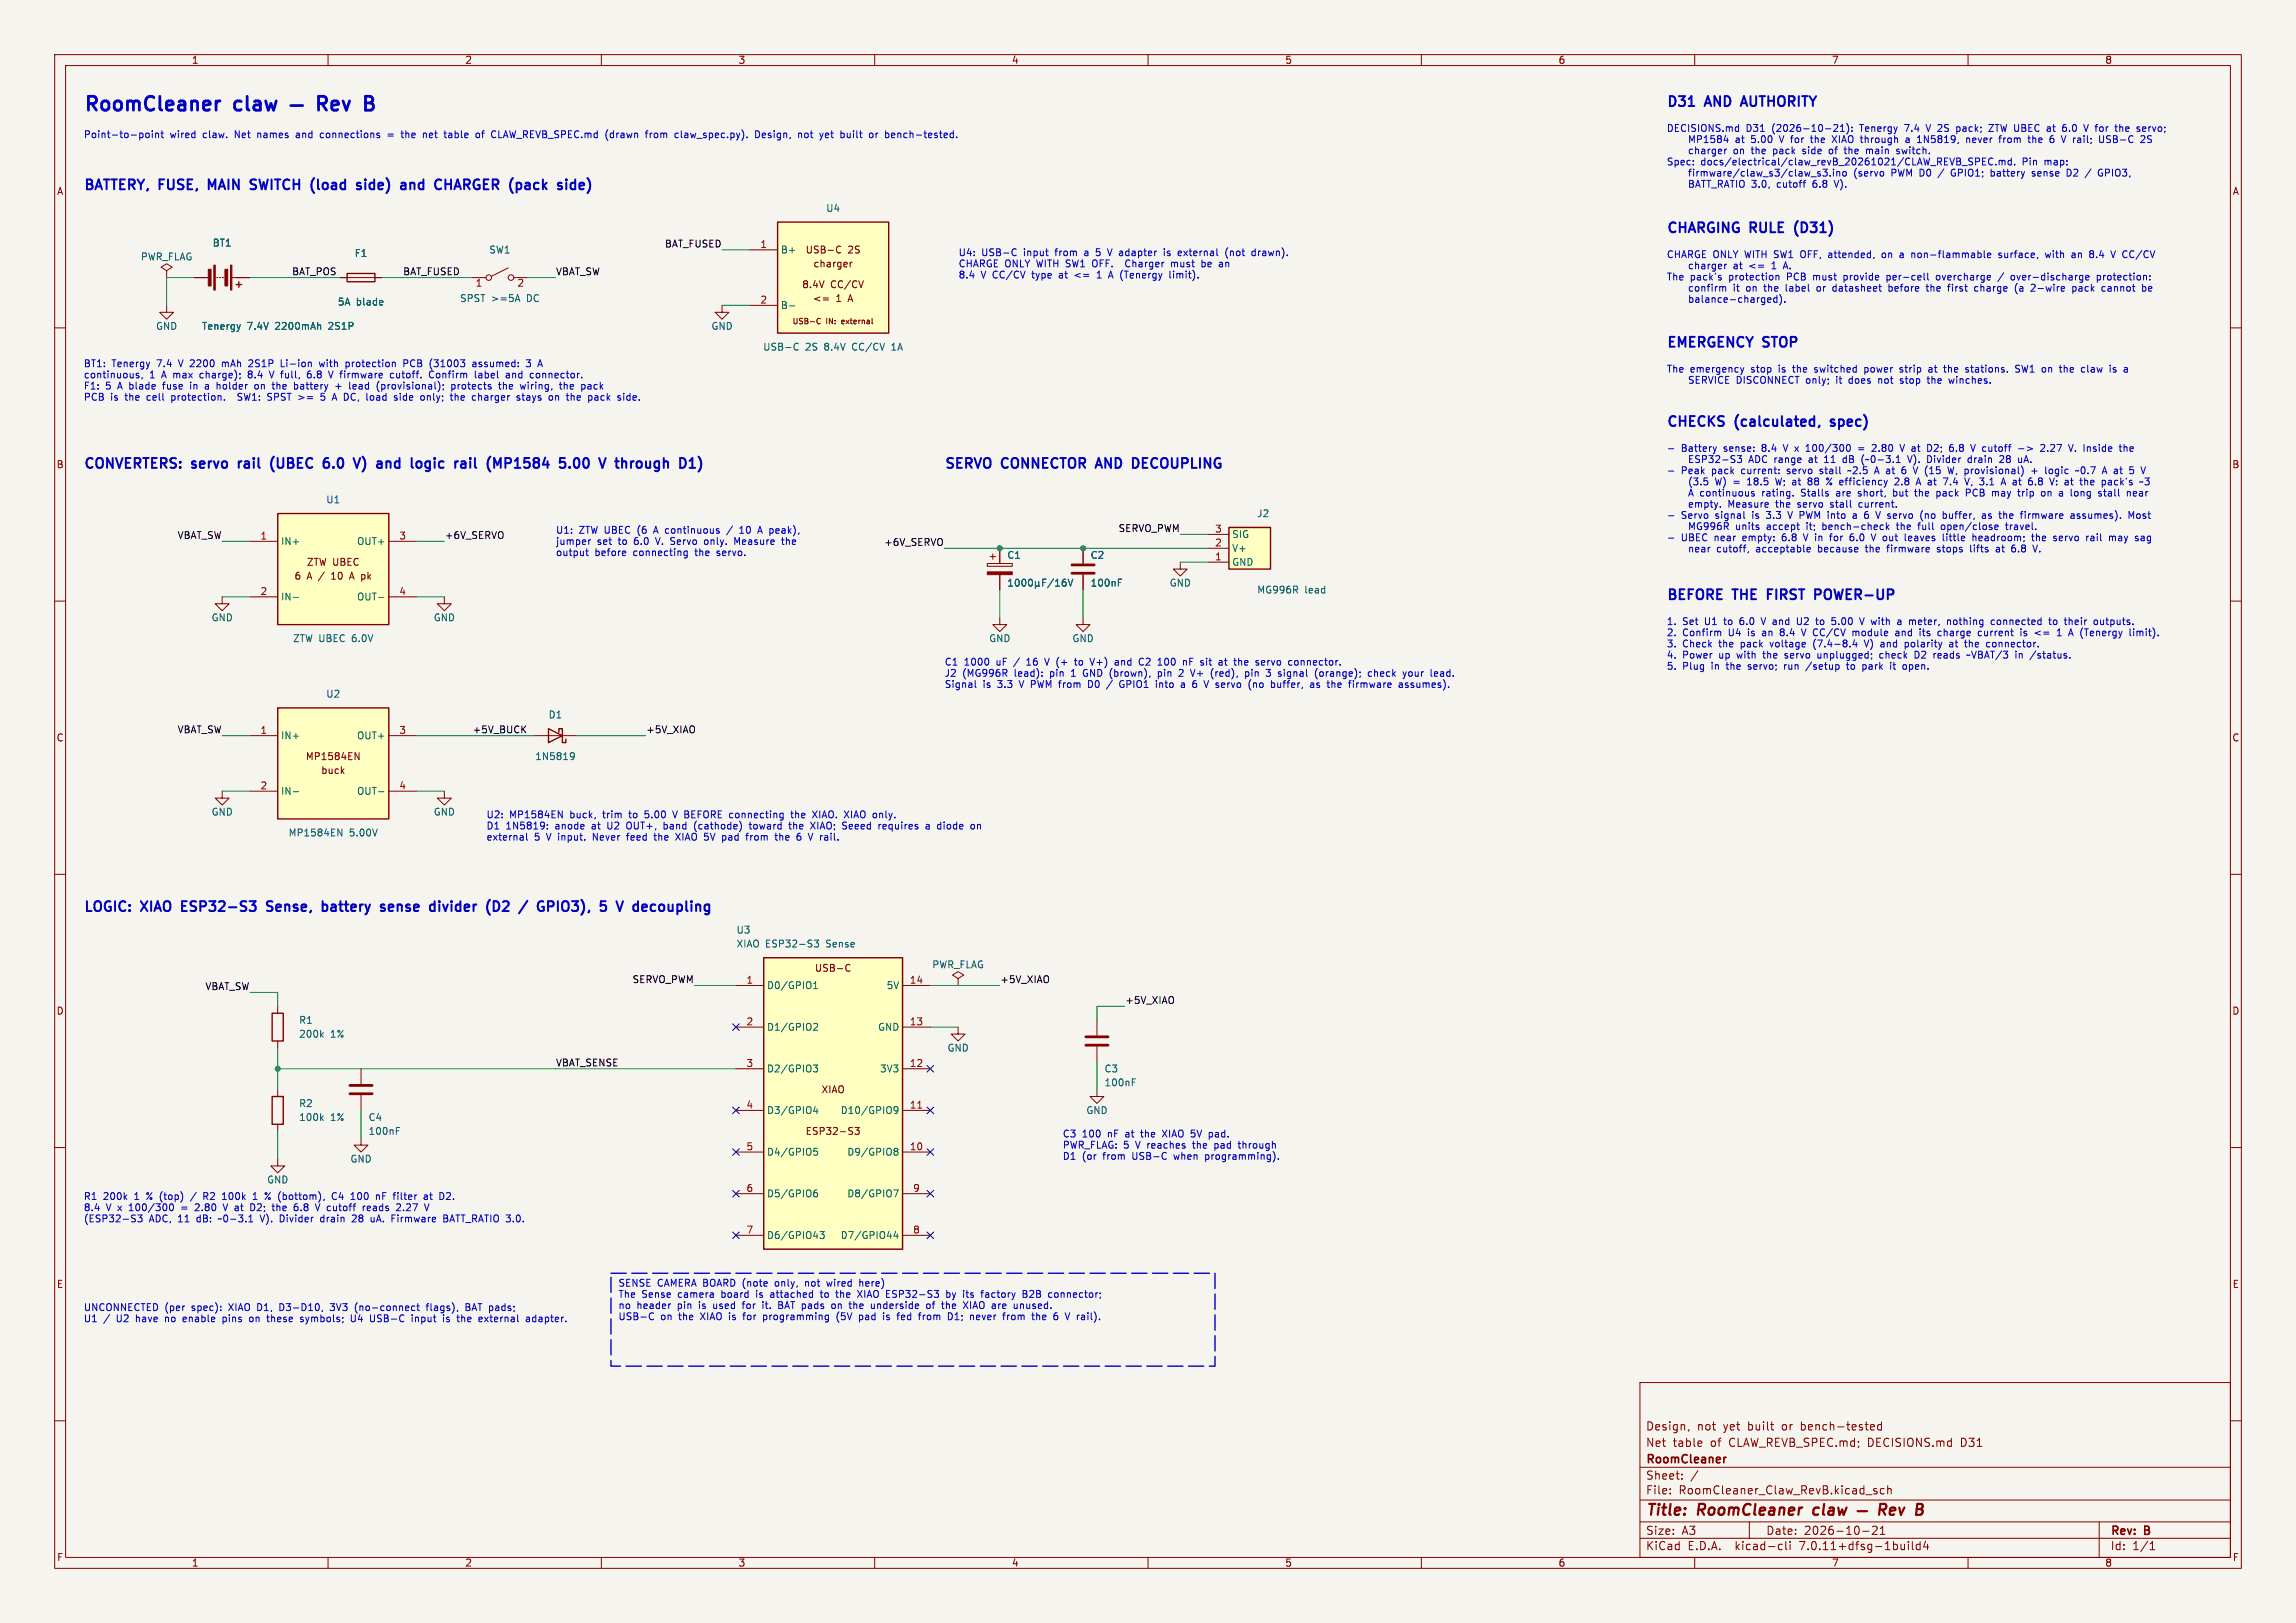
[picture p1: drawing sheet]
<svg xmlns="http://www.w3.org/2000/svg" width="420mm" height="297mm" viewBox="0 0 420 297" stroke-linecap="round" stroke-linejoin="round" font-family="sans-serif">
<defs><g id="words">
<g font-size="3.5" fill="#0000c2">
<text x="15.2" y="21.6">RoomCleaner</text>
<text x="43.1" y="21.6">claw</text>
</g>
<g font-size="2.8" fill="#840000">
<text x="301" y="277.9">Title:</text>
<text x="310.6" y="277.9">RoomCleaner</text>
<text x="332.6" y="277.9">claw</text>
</g>
<g font-size="2.5" fill="#0000c2">
<text x="304.8" y="20.4">D31</text>
<text x="312.1" y="20.4">AND</text>
<text x="319.4" y="20.4">AUTHORITY</text>
<text x="15.2" y="35.6">BATTERY, FUSE,</text>
<text x="39" y="35.6">MAIN</text>
<text x="47.4" y="35.6">SWITCH</text>
<text x="59.2" y="35.6">(load</text>
<text x="68.3" y="35.6">side)</text>
<text x="77.1" y="35.6">and</text>
<text x="84.1" y="35.6">CHARGER (pack</text>
<text x="107.9" y="35.6">side)</text>
<text x="304.8" y="43.5">CHARGING</text>
<text x="320.3" y="43.5">RULE</text>
<text x="329.1" y="43.5">(D31)</text>
<text x="304.8" y="64.5">EMERGENCY STOP</text>
<text x="304.8" y="79">CHECKS</text>
<text x="317.5" y="79">(calculated,</text>
<text x="335.7" y="79">spec)</text>
<text x="15.2" y="86.6">CONVERTERS:</text>
<text x="35.2" y="86.6">servo</text>
<text x="44.5" y="86.6">rail</text>
<text x="51.1" y="86.6">(UBEC</text>
<text x="61.5" y="86.6">6.0</text>
<text x="67.9" y="86.6">V)</text>
<text x="72.7" y="86.6">and</text>
<text x="79.7" y="86.6">logic</text>
<text x="88.4" y="86.6">rail</text>
<text x="95" y="86.6">(MP1584</text>
<text x="109" y="86.6">5.00</text>
<text x="117.1" y="86.6">V</text>
<text x="120.7" y="86.6">through</text>
<text x="172.7" y="86.6">SERVO</text>
<text x="183.4" y="86.6">CONNECTOR</text>
<text x="201.4" y="86.6">AND</text>
<text x="208.7" y="86.6">DECOUPLING</text>
<text x="304.8" y="110.7">BEFORE</text>
<text x="317.2" y="110.7">THE</text>
<text x="324.2" y="110.7">FIRST</text>
<text x="333.5" y="110.7">POWER-UP</text>
<text x="15.2" y="167.7">LOGIC:</text>
<text x="26" y="167.7">XIAO</text>
<text x="34.1" y="167.7">ESP32-S3</text>
<text x="50.4" y="167.7">Sense,</text>
<text x="61.2" y="167.7">battery</text>
<text x="72.7" y="167.7">sense</text>
<text x="82.4" y="167.7">divider</text>
<text x="93.5" y="167.7">(D2</text>
<text x="100.3" y="167.7">/</text>
<text x="104.3" y="167.7">GPIO3),</text>
<text x="116.5" y="167.7">5</text>
<text x="120.3" y="167.7">V</text>
<text x="123.9" y="167.7">decoupling</text>
</g>
<g font-size="2.1" fill="#840000">
<text x="301" y="262">Design,</text>
<text x="310.4" y="262">not</text>
<text x="315.3" y="262">yet</text>
<text x="319.9" y="262">built</text>
<text x="326.3" y="262">or</text>
<text x="329.8" y="262">bench-tested</text>
<text x="301" y="268.2">RoomCleaner</text>
<text x="301" y="265">Net</text>
<text x="306" y="265">table</text>
<text x="312.9" y="265">of</text>
<text x="316.5" y="265">CLAW_REVB_SPEC.md;</text>
<text x="342" y="265">DECISIONS.md</text>
<text x="359.1" y="265">D31</text>
<text x="301" y="273.7">File:</text>
<text x="301" y="271">Sheet:</text>
<text x="307.1" y="273.7">RoomCleaner_Claw_RevB.kicad_sch</text>
<text x="301" y="281.1">Size:</text>
<text x="307.6" y="281.1">A3</text>
<text x="323" y="281.1">Date:</text>
<text x="330" y="281.1">2026-10-21</text>
<text x="386" y="281.3">Rev:</text>
<text x="392.4" y="281.3">B</text>
<text x="301" y="283.9">KiCad</text>
<text x="308.7" y="283.9">E.D.A.</text>
<text x="317.6" y="283.9">kicad-cli</text>
<text x="329.5" y="283.9">7.0.11+dfsg-1build4</text>
<text x="386" y="283.9">Id:</text>
<text x="390.1" y="283.9">1/1</text>
</g>
<g font-size="1.8" fill="#840000">
<text x="35" y="11.9">1</text>
<text x="85" y="11.9">2</text>
<text x="135" y="11.9">3</text>
<text x="185" y="11.9">4</text>
<text x="235" y="11.9">5</text>
<text x="285" y="11.9">6</text>
<text x="335" y="11.9">7</text>
<text x="385" y="11.9">8</text>
<text x="10.3" y="35.9">A</text>
<text x="408.3" y="35.9">A</text>
<text x="147.3" y="46.6">USB-C</text>
<text x="155.1" y="46.6">2S</text>
<text x="146.6" y="52.9">8.4V</text>
<text x="148.7" y="49.1">charger</text>
<text x="151.9" y="52.9">CC/CV</text>
<text x="148.6" y="55.5">&lt;=</text>
<text x="152.9" y="55.5">1</text>
<text x="155.3" y="55.5">A</text>
<text x="10.3" y="85.9">B</text>
<text x="408.2" y="85.9">B</text>
<text x="53.8" y="106.3">6</text>
<text x="56" y="103.7">ZTW UBEC</text>
<text x="56.2" y="106.3">A /</text>
<text x="61" y="106.3">10</text>
<text x="64.6" y="106.3">A pk</text>
<text x="10.3" y="135.9">C</text>
<text x="408.2" y="135.9">C</text>
<text x="55.8" y="139.3">MP1584EN</text>
<text x="58.6" y="141.8">buck</text>
<text x="149" y="178">USB-C</text>
<text x="10.3" y="185.9">D</text>
<text x="408.2" y="185.9">D</text>
<text x="150.2" y="200.3">XIAO</text>
<text x="147.3" y="207.9">ESP32-S3</text>
<text x="10.3" y="235.9">E</text>
<text x="408.3" y="235.9">E</text>
<text x="10.3" y="285.9">F</text>
<text x="35" y="286.9">1</text>
<text x="85" y="286.9">2</text>
<text x="135" y="286.9">3</text>
<text x="185" y="286.9">4</text>
<text x="235" y="286.9">5</text>
<text x="285" y="286.9">6</text>
<text x="335" y="286.9">7</text>
<text x="385" y="286.9">8</text>
<text x="408.3" y="285.9">F</text>
</g>
<g font-size="1.8" fill="#0000c2">
<text x="15.2" y="25.6">Point-to-point</text>
<text x="31.1" y="25.6">wired</text>
<text x="37.2" y="25.6">claw.</text>
<text x="43.2" y="25.6">Net</text>
<text x="47.6" y="25.6">names</text>
<text x="54.8" y="25.6">and</text>
<text x="59.5" y="25.6">connections</text>
<text x="72" y="25.6">=</text>
<text x="74.7" y="25.6">the</text>
<text x="78.9" y="25.6">net</text>
<text x="83" y="25.6">table</text>
<text x="89" y="25.6">of</text>
<text x="92" y="25.6">CLAW_REVB_SPEC.md</text>
<text x="113.1" y="25.6">(drawn</text>
<text x="120.7" y="25.6">from</text>
<text x="126.2" y="25.6">claw_spec.py).</text>
<text x="141.1" y="25.6">Design,</text>
<text x="149.1" y="25.6">not</text>
<text x="153.3" y="25.6">yet</text>
<text x="157.3" y="25.6">built</text>
<text x="162.8" y="25.6">or</text>
<text x="165.9" y="25.6">bench-tested.</text>
<text x="304.8" y="24.5">DECISIONS.md</text>
<text x="309.5" y="26.5">MP1584</text>
<text x="309.5" y="28.5">charger</text>
<text x="317.9" y="28.5">on</text>
<text x="318.2" y="26.5">at</text>
<text x="319.4" y="24.5">D31</text>
<text x="321.3" y="26.5">5.00</text>
<text x="321.3" y="28.5">the</text>
<text x="324.3" y="24.5">(2026-10-21):</text>
<text x="325.5" y="28.5">pack</text>
<text x="326.7" y="26.5">V for</text>
<text x="331" y="28.5">side</text>
<text x="332.8" y="26.5">the</text>
<text x="336.1" y="28.5">of</text>
<text x="336.9" y="26.5">XIAO through</text>
<text x="339.1" y="28.5">the</text>
<text x="340.5" y="24.5">Tenergy</text>
<text x="343.3" y="28.5">main</text>
<text x="348.9" y="24.5">7.4</text>
<text x="349" y="28.5">switch.</text>
<text x="350.7" y="26.5">a</text>
<text x="353" y="26.5">1N5819,</text>
<text x="353.1" y="24.5">V 2S</text>
<text x="359" y="24.5">pack;</text>
<text x="362.2" y="26.5">never</text>
<text x="365.1" y="24.5">ZTW UBEC</text>
<text x="368.4" y="26.5">from</text>
<text x="374" y="26.5">the</text>
<text x="376.1" y="24.5">at</text>
<text x="378.1" y="26.5">6</text>
<text x="379.2" y="24.5">6.0</text>
<text x="380.5" y="26.5">V rail;</text>
<text x="383.4" y="24.5">V for</text>
<text x="387.7" y="26.5">USB-C</text>
<text x="389.5" y="24.5">the</text>
<text x="393.6" y="24.5">servo;</text>
<text x="304.8" y="30.6">Spec:</text>
<text x="309.5" y="32.6">firmware/claw_s3/claw_s3.ino</text>
<text x="309.5" y="34.7">BATT_RATIO 3.0,</text>
<text x="311.1" y="30.6">docs/electrical/claw_revB_20261021/CLAW_REVB_SPEC.md.</text>
<text x="326" y="34.7">cutoff</text>
<text x="332.7" y="34.7">6.8</text>
<text x="336.9" y="34.7">V).</text>
<text x="339.9" y="32.6">(servo</text>
<text x="346.9" y="32.6">PWM D0</text>
<text x="358.4" y="32.6">GPIO1;</text>
<text x="365.9" y="32.6">battery</text>
<text x="370.1" y="30.6">Pin</text>
<text x="373.6" y="32.6">sense</text>
<text x="374.3" y="30.6">map:</text>
<text x="380.2" y="32.6">D2</text>
<text x="383.8" y="32.6">/</text>
<text x="386.3" y="32.6">GPIO3,</text>
<text x="175.3" y="47.2">U4:</text>
<text x="179.6" y="47.2">USB-C</text>
<text x="187.4" y="47.2">input</text>
<text x="193.3" y="47.2">from</text>
<text x="198.9" y="47.2">a</text>
<text x="201.2" y="47.2">5</text>
<text x="203.6" y="47.2">V adapter</text>
<text x="214.2" y="47.2">is</text>
<text x="217" y="47.2">external</text>
<text x="225.9" y="47.2">(not</text>
<text x="230.9" y="47.2">drawn).</text>
<text x="304.8" y="47.6">CHARGE ONLY WITH SW1 OFF,</text>
<text x="335.1" y="47.6">attended,</text>
<text x="345.1" y="47.6">on</text>
<text x="348.6" y="47.6">a</text>
<text x="350.9" y="47.6">non-flammable</text>
<text x="367.1" y="47.6">surface,</text>
<text x="375.9" y="47.6">with</text>
<text x="380.9" y="47.6">an</text>
<text x="384.3" y="47.6">8.4</text>
<text x="388.5" y="47.6">V CC/CV</text>
<text x="175.3" y="49.2">CHARGE ONLY WITH SW1 OFF.</text>
<text x="175.3" y="51.3">8.4</text>
<text x="179.5" y="51.3">V CC/CV</text>
<text x="189.1" y="51.3">type</text>
<text x="194.2" y="51.3">at</text>
<text x="197.3" y="51.3">&lt;=</text>
<text x="204" y="51.3">A (Tenergy</text>
<text x="206.8" y="49.2">Charger</text>
<text x="215.3" y="49.2">must</text>
<text x="215.4" y="51.3">limit).</text>
<text x="221.1" y="49.2">be</text>
<text x="224.5" y="49.2">an</text>
<text x="304.8" y="51.6">The</text>
<text x="309.2" y="51.6">pack's</text>
<text x="309.5" y="49.6">charger</text>
<text x="309.5" y="53.7">confirm</text>
<text x="316.4" y="51.6">protection</text>
<text x="317.9" y="49.6">at</text>
<text x="317.9" y="53.7">it</text>
<text x="320.4" y="53.7">on</text>
<text x="320.9" y="49.6">&lt;=</text>
<text x="323.8" y="53.7">the</text>
<text x="327.2" y="51.6">PCB</text>
<text x="327.6" y="49.6">A.</text>
<text x="328" y="53.7">label</text>
<text x="332.2" y="51.6">must</text>
<text x="333.8" y="53.7">or</text>
<text x="336.9" y="53.7">datasheet</text>
<text x="337.9" y="51.6">provide</text>
<text x="346" y="51.6">per-cell</text>
<text x="347.4" y="53.7">before</text>
<text x="354.5" y="53.7">the</text>
<text x="355.3" y="51.6">overcharge</text>
<text x="358.7" y="53.7">first</text>
<text x="363.7" y="53.7">charge</text>
<text x="369.3" y="51.6">over-discharge</text>
<text x="371.3" y="53.7">(a</text>
<text x="374.5" y="53.7">2-wire</text>
<text x="382.2" y="53.7">pack</text>
<text x="385.3" y="51.6">protection:</text>
<text x="387.8" y="53.7">cannot</text>
<text x="309.5" y="55.7">balance-charged).</text>
<text x="15.2" y="67.5">BT1:</text>
<text x="15.2" y="69.6">continuous,</text>
<text x="15.2" y="71.6">F1:</text>
<text x="19.3" y="71.6">5</text>
<text x="20.5" y="67.5">Tenergy</text>
<text x="21.7" y="71.6">A blade</text>
<text x="27.4" y="69.6">1</text>
<text x="28.8" y="67.5">7.4</text>
<text x="29.7" y="69.6">A max</text>
<text x="30.3" y="71.6">fuse</text>
<text x="33" y="67.5">V 2200</text>
<text x="35.5" y="71.6">in</text>
<text x="37" y="69.6">charge);</text>
<text x="38.4" y="71.6">a</text>
<text x="40.7" y="71.6">holder</text>
<text x="41.3" y="67.5">mAh</text>
<text x="46.1" y="69.6">8.4</text>
<text x="46.4" y="67.5">2S1P</text>
<text x="47.9" y="71.6">on</text>
<text x="50.3" y="69.6">V full,</text>
<text x="51.4" y="71.6">the</text>
<text x="52.5" y="67.5">Li-ion</text>
<text x="55.5" y="71.6">battery</text>
<text x="57.5" y="69.6">6.8</text>
<text x="59.7" y="67.5">with</text>
<text x="61.7" y="69.6">V firmware</text>
<text x="63.3" y="71.6">+</text>
<text x="64.7" y="67.5">protection</text>
<text x="66" y="71.6">lead</text>
<text x="71.2" y="71.6">(provisional);</text>
<text x="73.3" y="69.6">cutoff.</text>
<text x="75.5" y="67.5">PCB</text>
<text x="80.5" y="67.5">(31003</text>
<text x="80.6" y="69.6">Confirm</text>
<text x="85.1" y="71.6">protects</text>
<text x="88.6" y="67.5">assumed:</text>
<text x="89.2" y="69.6">label</text>
<text x="94" y="71.6">the</text>
<text x="95.1" y="69.6">and</text>
<text x="98.1" y="71.6">wiring,</text>
<text x="98.6" y="67.5">3</text>
<text x="99.7" y="69.6">connector.</text>
<text x="105.5" y="71.6">the</text>
<text x="109.7" y="71.6">pack</text>
<text x="304.8" y="68.5">The</text>
<text x="309.2" y="68.5">emergency</text>
<text x="309.5" y="70.6">SERVICE DISCONNECT only;</text>
<text x="320.4" y="68.5">stop</text>
<text x="325.7" y="68.5">is</text>
<text x="328.5" y="68.5">the</text>
<text x="332.6" y="68.5">switched</text>
<text x="337" y="70.6">it</text>
<text x="339.5" y="70.6">does</text>
<text x="341.9" y="68.5">power</text>
<text x="345.1" y="70.6">not</text>
<text x="348.6" y="68.5">strip</text>
<text x="349.3" y="70.6">stop</text>
<text x="354.1" y="68.5">at</text>
<text x="354.5" y="70.6">the</text>
<text x="357.1" y="68.5">the</text>
<text x="358.6" y="70.6">winches.</text>
<text x="361.3" y="68.5">stations.</text>
<text x="370.6" y="68.5">SW1 on</text>
<text x="379.1" y="68.5">the</text>
<text x="383.2" y="68.5">claw</text>
<text x="388.6" y="68.5">is</text>
<text x="15.2" y="73.7">PCB</text>
<text x="20.2" y="73.7">is</text>
<text x="23" y="73.7">the</text>
<text x="27.2" y="73.7">cell</text>
<text x="31.8" y="73.7">protection.</text>
<text x="44.4" y="73.7">SW1:</text>
<text x="50" y="73.7">SPST &gt;=</text>
<text x="60.2" y="73.7">5</text>
<text x="62.6" y="73.7">A DC,</text>
<text x="69.1" y="73.7">load</text>
<text x="74.4" y="73.7">side</text>
<text x="79.5" y="73.7">only;</text>
<text x="85.2" y="73.7">the</text>
<text x="89.3" y="73.7">charger</text>
<text x="97.7" y="73.7">stays</text>
<text x="103.7" y="73.7">on</text>
<text x="107.2" y="73.7">the</text>
<text x="111.3" y="73.7">pack</text>
<text x="116.9" y="73.7">side.</text>
<text x="307.5" y="83">Battery</text>
<text x="315.4" y="83">sense:</text>
<text x="322.6" y="83">8.4</text>
<text x="326.8" y="83">V x</text>
<text x="331.2" y="83">100/300</text>
<text x="341" y="83">=</text>
<text x="343.7" y="83">2.80</text>
<text x="349.1" y="83">V at</text>
<text x="354.4" y="83">D2;</text>
<text x="358.7" y="83">6.8</text>
<text x="362.9" y="83">V cutoff</text>
<text x="371.9" y="83">-&gt;</text>
<text x="376.2" y="83">2.27</text>
<text x="381.6" y="83">V. Inside</text>
<text x="307.5" y="87.1">Peak</text>
<text x="309.5" y="85.1">ESP32-S3</text>
<text x="309.5" y="89.1">(3.5</text>
<text x="313.3" y="87.1">pack</text>
<text x="314.5" y="89.1">W) =</text>
<text x="318.8" y="87.1">current:</text>
<text x="320.7" y="85.1">ADC range</text>
<text x="320.7" y="89.1">18.5</text>
<text x="326.1" y="89.1">W; at</text>
<text x="327.4" y="87.1">servo</text>
<text x="332" y="85.1">at</text>
<text x="332.4" y="89.1">88</text>
<text x="333.6" y="87.1">stall</text>
<text x="335" y="85.1">11</text>
<text x="336" y="89.1">% efficiency</text>
<text x="338.6" y="85.1">dB</text>
<text x="339" y="87.1">~2.5</text>
<text x="342.2" y="85.1">(~0-3.1</text>
<text x="344.1" y="87.1">A at</text>
<text x="348.9" y="89.1">2.8</text>
<text x="349.4" y="87.1">6</text>
<text x="350.9" y="85.1">V).</text>
<text x="351.8" y="87.1">V (15</text>
<text x="353.1" y="89.1">A at</text>
<text x="354.7" y="85.1">Divider</text>
<text x="358.4" y="89.1">7.4</text>
<text x="358.5" y="87.1">W, provisional)</text>
<text x="362.3" y="85.1">drain</text>
<text x="362.6" y="89.1">V, 3.1</text>
<text x="368.3" y="85.1">28</text>
<text x="369.7" y="89.1">A at</text>
<text x="371.9" y="85.1">uA.</text>
<text x="374.1" y="87.1">+</text>
<text x="375" y="89.1">6.8</text>
<text x="376.8" y="87.1">logic</text>
<text x="379.2" y="89.1">V: at</text>
<text x="382.7" y="87.1">~0.7</text>
<text x="385.1" y="89.1">the</text>
<text x="387.8" y="87.1">A at</text>
<text x="389.2" y="89.1">pack's</text>
<text x="307.5" y="95.3">Servo</text>
<text x="309.5" y="91.2">A continuous</text>
<text x="309.5" y="93.2">empty.</text>
<text x="313.9" y="95.3">signal</text>
<text x="316.9" y="93.2">Measure</text>
<text x="320.8" y="95.3">is</text>
<text x="323.3" y="91.2">rating.</text>
<text x="323.6" y="95.3">3.3</text>
<text x="325.8" y="93.2">the</text>
<text x="327.8" y="95.3">V PWM into</text>
<text x="329.9" y="93.2">servo</text>
<text x="330.6" y="91.2">Stalls</text>
<text x="336.1" y="93.2">stall</text>
<text x="337.2" y="91.2">are</text>
<text x="340.2" y="95.3">a</text>
<text x="341.4" y="91.2">short,</text>
<text x="341.5" y="93.2">current.</text>
<text x="342.6" y="95.3">6</text>
<text x="344.9" y="95.3">V servo</text>
<text x="348" y="91.2">but</text>
<text x="352.2" y="91.2">the</text>
<text x="353.4" y="95.3">(no</text>
<text x="356.3" y="91.2">pack</text>
<text x="357.7" y="95.3">buffer,</text>
<text x="361.9" y="91.2">PCB</text>
<text x="365.1" y="95.3">as</text>
<text x="366.9" y="91.2">may</text>
<text x="368.4" y="95.3">the</text>
<text x="371.9" y="91.2">trip</text>
<text x="372.6" y="95.3">firmware</text>
<text x="376.3" y="91.2">on</text>
<text x="379.8" y="91.2">a</text>
<text x="381.9" y="95.3">assumes).</text>
<text x="382.1" y="91.2">long</text>
<text x="387.4" y="91.2">stall</text>
<text x="392.7" y="95.3">Most</text>
<text x="101.6" y="98">U1:</text>
<text x="101.6" y="100">jumper</text>
<text x="105.9" y="98">ZTW UBEC</text>
<text x="109.2" y="100">set</text>
<text x="113.3" y="100">to</text>
<text x="116.3" y="100">6.0</text>
<text x="116.9" y="98">(6</text>
<text x="120.1" y="98">A continuous</text>
<text x="120.5" y="100">V. Servo</text>
<text x="129.7" y="100">only.</text>
<text x="135.4" y="100">Measure</text>
<text x="136.4" y="98">10</text>
<text x="140" y="98">A peak),</text>
<text x="144.3" y="100">the</text>
<text x="307.5" y="99.4">UBEC</text>
<text x="309.5" y="97.3">MG996R</text>
<text x="309.5" y="101.4">near</text>
<text x="313.7" y="99.4">near</text>
<text x="314.8" y="101.4">cutoff,</text>
<text x="318.3" y="97.3">units</text>
<text x="319.1" y="99.4">empty:</text>
<text x="322.2" y="101.4">acceptable</text>
<text x="324.1" y="97.3">accept</text>
<text x="326.5" y="99.4">6.8</text>
<text x="330.7" y="99.4">V in</text>
<text x="331.6" y="97.3">it;</text>
<text x="333.7" y="101.4">because</text>
<text x="334.7" y="97.3">bench-check</text>
<text x="335.9" y="99.4">for</text>
<text x="339.7" y="99.4">6.0</text>
<text x="342.6" y="101.4">the</text>
<text x="343.9" y="99.4">V out</text>
<text x="346.7" y="101.4">firmware</text>
<text x="348.5" y="97.3">the</text>
<text x="350.3" y="99.4">leaves</text>
<text x="352.6" y="97.3">full</text>
<text x="356.1" y="101.4">stops</text>
<text x="357" y="97.3">open/close</text>
<text x="357.5" y="99.4">little</text>
<text x="362.3" y="101.4">lifts</text>
<text x="363.1" y="99.4">headroom;</text>
<text x="367.2" y="101.4">at</text>
<text x="369" y="97.3">travel.</text>
<text x="370.3" y="101.4">6.8</text>
<text x="374.2" y="99.4">the</text>
<text x="378.4" y="99.4">servo</text>
<text x="384.6" y="99.4">rail</text>
<text x="388.9" y="99.4">may</text>
<text x="101.6" y="102.1">output</text>
<text x="108.8" y="102.1">before</text>
<text x="116" y="102.1">connecting</text>
<text x="127.5" y="102.1">the</text>
<text x="131.6" y="102.1">servo.</text>
<text x="304.8" y="114.7">1.</text>
<text x="304.8" y="116.8">2.</text>
<text x="304.8" y="118.8">3.</text>
<text x="307.8" y="114.7">Set</text>
<text x="307.8" y="116.8">Confirm</text>
<text x="307.8" y="118.8">Check</text>
<text x="312" y="114.7">U1</text>
<text x="314.6" y="118.8">the</text>
<text x="315.7" y="114.7">to</text>
<text x="316.3" y="116.8">U4</text>
<text x="318.7" y="118.8">pack</text>
<text x="318.7" y="114.7">6.0</text>
<text x="320" y="116.8">is</text>
<text x="322.8" y="116.8">an</text>
<text x="322.9" y="114.7">V and</text>
<text x="324.3" y="118.8">voltage</text>
<text x="326.3" y="116.8">8.4</text>
<text x="329.8" y="114.7">U2</text>
<text x="330.5" y="116.8">V CC/CV</text>
<text x="332.4" y="118.8">(7.4-8.4</text>
<text x="333.5" y="114.7">to</text>
<text x="336.6" y="114.7">5.00</text>
<text x="340.2" y="116.8">module</text>
<text x="342" y="114.7">V with</text>
<text x="342" y="118.8">V)</text>
<text x="345.1" y="118.8">and</text>
<text x="348.2" y="116.8">and</text>
<text x="349.2" y="114.7">a</text>
<text x="349.7" y="118.8">polarity</text>
<text x="351.5" y="114.7">meter,</text>
<text x="352.9" y="116.8">its</text>
<text x="356.4" y="116.8">charge</text>
<text x="358.1" y="118.8">at</text>
<text x="358.7" y="114.7">nothing</text>
<text x="361.1" y="118.8">the</text>
<text x="364" y="116.8">current</text>
<text x="365.3" y="118.8">connector.</text>
<text x="366.9" y="114.7">connected</text>
<text x="371.9" y="116.8">is</text>
<text x="374.7" y="116.8">&lt;=</text>
<text x="377.8" y="114.7">to</text>
<text x="379" y="116.8">1</text>
<text x="380.8" y="114.7">their</text>
<text x="381.4" y="116.8">A (Tenergy</text>
<text x="386.3" y="114.7">outputs.</text>
<text x="392.9" y="116.8">limit).</text>
<text x="172.7" y="122.1">C1</text>
<text x="172.7" y="124.2">J2</text>
<text x="176.1" y="124.2">(MG996R</text>
<text x="176.4" y="122.1">1000</text>
<text x="182.4" y="122.1">uF</text>
<text x="185.7" y="124.2">lead):</text>
<text x="185.8" y="122.1">/</text>
<text x="188.3" y="122.1">16</text>
<text x="191.9" y="122.1">V (+</text>
<text x="192.4" y="124.2">pin</text>
<text x="196.5" y="124.2">1</text>
<text x="197.7" y="122.1">to</text>
<text x="198.8" y="124.2">GND (brown),</text>
<text x="200.8" y="122.1">V+)</text>
<text x="205.5" y="122.1">and</text>
<text x="210.1" y="122.1">C2</text>
<text x="212.9" y="124.2">pin</text>
<text x="213.7" y="122.1">100</text>
<text x="217" y="124.2">2</text>
<text x="218.5" y="122.1">nF</text>
<text x="219.4" y="124.2">V+</text>
<text x="221.9" y="122.1">sit</text>
<text x="223.2" y="124.2">(red),</text>
<text x="225.5" y="122.1">at</text>
<text x="228.5" y="122.1">the</text>
<text x="229.7" y="124.2">pin</text>
<text x="232.6" y="122.1">servo</text>
<text x="233.8" y="124.2">3</text>
<text x="236.1" y="124.2">signal</text>
<text x="238.8" y="122.1">connector.</text>
<text x="243.1" y="124.2">(orange);</text>
<text x="253" y="124.2">check</text>
<text x="259.6" y="124.2">your</text>
<text x="264.8" y="124.2">lead.</text>
<text x="304.8" y="120.8">4.</text>
<text x="304.8" y="122.9">5.</text>
<text x="307.8" y="120.8">Power</text>
<text x="307.8" y="122.9">Plug</text>
<text x="313.2" y="122.9">in</text>
<text x="314.6" y="120.8">up</text>
<text x="316.1" y="122.9">the</text>
<text x="318" y="120.8">with</text>
<text x="320.2" y="122.9">servo;</text>
<text x="323" y="120.8">the</text>
<text x="327" y="122.9">run</text>
<text x="327.2" y="120.8">servo</text>
<text x="331.3" y="122.9">/setup</text>
<text x="333.4" y="120.8">unplugged;</text>
<text x="338.9" y="122.9">to</text>
<text x="342" y="122.9">park</text>
<text x="344.9" y="120.8">check</text>
<text x="347.3" y="122.9">it</text>
<text x="349.8" y="122.9">open.</text>
<text x="351.5" y="120.8">D2</text>
<text x="355.2" y="120.8">reads</text>
<text x="361.6" y="120.8">~VBAT/3</text>
<text x="373.5" y="120.8">/status.</text>
<text x="172.7" y="126.2">Signal</text>
<text x="179.8" y="126.2">is</text>
<text x="182.6" y="126.2">3.3</text>
<text x="186.8" y="126.2">V PWM from</text>
<text x="199.9" y="126.2">D0</text>
<text x="206.1" y="126.2">GPIO1</text>
<text x="213" y="126.2">into</text>
<text x="217.8" y="126.2">a</text>
<text x="220.1" y="126.2">6</text>
<text x="222.5" y="126.2">V servo</text>
<text x="230.9" y="126.2">(no</text>
<text x="235.2" y="126.2">buffer,</text>
<text x="242.6" y="126.2">as</text>
<text x="246" y="126.2">the</text>
<text x="250.1" y="126.2">firmware</text>
<text x="259.4" y="126.2">assumes).</text>
<text x="88.9" y="150.1">U2:</text>
<text x="88.9" y="152.1">D1</text>
<text x="88.9" y="154.2">external</text>
<text x="92.6" y="152.1">1N5819:</text>
<text x="93.2" y="150.1">MP1584EN</text>
<text x="97.8" y="154.2">5</text>
<text x="100.1" y="154.2">V input.</text>
<text x="101.7" y="152.1">anode</text>
<text x="104.4" y="150.1">buck,</text>
<text x="108.6" y="152.1">at</text>
<text x="108.9" y="154.2">Never</text>
<text x="110.6" y="150.1">trim</text>
<text x="111.6" y="152.1">U2</text>
<text x="115.3" y="152.1">OUT+,</text>
<text x="115.4" y="154.2">feed</text>
<text x="115.6" y="150.1">to</text>
<text x="118.6" y="150.1">5.00</text>
<text x="120.6" y="154.2">the</text>
<text x="122.3" y="152.1">band</text>
<text x="124" y="150.1">V BEFORE connecting</text>
<text x="124.7" y="154.2">XIAO 5V</text>
<text x="128.1" y="152.1">(cathode)</text>
<text x="133.6" y="154.2">pad</text>
<text x="138.2" y="154.2">from</text>
<text x="138.4" y="152.1">toward</text>
<text x="143.7" y="154.2">the</text>
<text x="145.9" y="152.1">the</text>
<text x="146.2" y="150.1">the</text>
<text x="147.9" y="154.2">6</text>
<text x="150" y="152.1">XIAO;</text>
<text x="150.3" y="154.2">V rail.</text>
<text x="150.4" y="150.1">XIAO.</text>
<text x="156" y="152.1">Seeed</text>
<text x="156.4" y="150.1">XIAO only.</text>
<text x="162.8" y="152.1">requires</text>
<text x="171.7" y="152.1">a</text>
<text x="174" y="152.1">diode</text>
<text x="194.3" y="208.5">C3</text>
<text x="198" y="208.5">100</text>
<text x="202.8" y="208.5">nF</text>
<text x="206.2" y="208.5">at</text>
<text x="209.2" y="208.5">the</text>
<text x="213.3" y="208.5">XIAO 5V</text>
<text x="222.2" y="208.5">pad.</text>
<text x="194.3" y="210.5">PWR_FLAG: 5</text>
<text x="194.3" y="212.6">D1</text>
<text x="198" y="212.6">(or</text>
<text x="201.9" y="212.6">from</text>
<text x="207.4" y="212.6">USB-C</text>
<text x="207.9" y="210.5">V reaches</text>
<text x="215.3" y="212.6">when</text>
<text x="218.7" y="210.5">the</text>
<text x="221.1" y="212.6">programming).</text>
<text x="222.8" y="210.5">pad</text>
<text x="227.5" y="210.5">through</text>
<text x="15.2" y="219.9">R1</text>
<text x="15.2" y="222">8.4</text>
<text x="18.9" y="219.9">200k</text>
<text x="19.4" y="222">V x</text>
<text x="23.9" y="222">100/300</text>
<text x="24.7" y="219.9">1</text>
<text x="27.1" y="219.9">% (top)</text>
<text x="33.7" y="222">=</text>
<text x="35.6" y="219.9">/</text>
<text x="36.4" y="222">2.80</text>
<text x="38.1" y="219.9">R2</text>
<text x="41.8" y="219.9">100k</text>
<text x="41.8" y="222">V at</text>
<text x="47.1" y="222">D2;</text>
<text x="47.6" y="219.9">1</text>
<text x="50" y="219.9">% (bottom),</text>
<text x="51.4" y="222">the</text>
<text x="55.5" y="222">6.8</text>
<text x="59.7" y="222">V cutoff</text>
<text x="62.7" y="219.9">C4</text>
<text x="66.3" y="219.9">100</text>
<text x="68.7" y="222">reads</text>
<text x="71.1" y="219.9">nF</text>
<text x="74.5" y="219.9">filter</text>
<text x="75.1" y="222">2.27</text>
<text x="80.3" y="219.9">at</text>
<text x="80.5" y="222">V</text>
<text x="15.2" y="224">(ESP32-S3</text>
<text x="27.3" y="224">ADC, 11</text>
<text x="36.3" y="224">dB:</text>
<text x="40.5" y="224">~0-3.1</text>
<text x="48.4" y="224">V).</text>
<text x="52.1" y="224">Divider</text>
<text x="59.7" y="224">drain</text>
<text x="65.7" y="224">28</text>
<text x="69.3" y="224">uA.</text>
<text x="73.3" y="224">Firmware</text>
<text x="83" y="224">BATT_RATIO 3.0.</text>
<text x="113" y="235.8">SENSE CAMERA BOARD (note</text>
<text x="113" y="237.8">The</text>
<text x="113" y="239.9">no</text>
<text x="116.5" y="239.9">header</text>
<text x="117.4" y="237.8">Sense</text>
<text x="124.1" y="239.9">pin</text>
<text x="124.1" y="237.8">camera</text>
<text x="128.2" y="239.9">is</text>
<text x="131" y="239.9">used</text>
<text x="132.3" y="237.8">board</text>
<text x="136.5" y="239.9">for</text>
<text x="138.8" y="237.8">is</text>
<text x="140.4" y="239.9">it.</text>
<text x="141.6" y="237.8">attached</text>
<text x="142.3" y="235.8">only,</text>
<text x="143.5" y="239.9">BAT pads</text>
<text x="148" y="235.8">not</text>
<text x="151" y="237.8">to</text>
<text x="152.2" y="235.8">wired</text>
<text x="153.6" y="239.9">on</text>
<text x="154.1" y="237.8">the</text>
<text x="157.1" y="239.9">the</text>
<text x="158.2" y="237.8">XIAO ESP32-S3</text>
<text x="158.3" y="235.8">here)</text>
<text x="161.2" y="239.9">underside</text>
<text x="171.6" y="239.9">of</text>
<text x="174.6" y="239.9">the</text>
<text x="174.8" y="237.8">by</text>
<text x="178.1" y="237.8">its</text>
<text x="178.8" y="239.9">XIAO are</text>
<text x="181.6" y="237.8">factory</text>
<text x="188.4" y="239.9">unused.</text>
<text x="189.4" y="237.8">B2B</text>
<text x="194.3" y="237.8">connector;</text>
<text x="15.2" y="240.2">UNCONNECTED (per</text>
<text x="15.2" y="242.3">U1</text>
<text x="19" y="242.3">/</text>
<text x="21.5" y="242.3">U2</text>
<text x="25.2" y="242.3">have</text>
<text x="30.7" y="242.3">no</text>
<text x="34.2" y="242.3">enable</text>
<text x="35.2" y="240.2">spec):</text>
<text x="41.6" y="242.3">pins</text>
<text x="42.2" y="240.2">XIAO D1,</text>
<text x="46.7" y="242.3">on</text>
<text x="50.2" y="242.3">these</text>
<text x="51.8" y="240.2">D3-D10,</text>
<text x="56.4" y="242.3">symbols;</text>
<text x="61.3" y="240.2">3V3</text>
<text x="65.9" y="242.3">U4</text>
<text x="66" y="240.2">(no-connect</text>
<text x="69.6" y="242.3">USB-C</text>
<text x="77.4" y="242.3">input</text>
<text x="79.3" y="240.2">flags),</text>
<text x="83.4" y="242.3">is</text>
<text x="86.2" y="242.3">the</text>
<text x="86.7" y="240.2">BAT pads;</text>
<text x="90.3" y="242.3">external</text>
<text x="99.2" y="242.3">adapter.</text>
<text x="113" y="241.9">USB-C</text>
<text x="120.9" y="241.9">on</text>
<text x="124.3" y="241.9">the</text>
<text x="128.5" y="241.9">XIAO is</text>
<text x="136.7" y="241.9">for</text>
<text x="140.5" y="241.9">programming</text>
<text x="154.1" y="241.9">(5V</text>
<text x="158.4" y="241.9">pad</text>
<text x="163.1" y="241.9">is</text>
<text x="165.9" y="241.9">fed</text>
<text x="170" y="241.9">from</text>
<text x="175.5" y="241.9">D1;</text>
<text x="179.8" y="241.9">never</text>
<text x="186" y="241.9">from</text>
<text x="191.6" y="241.9">the</text>
<text x="195.7" y="241.9">6</text>
<text x="198.1" y="241.9">V rail).</text>
</g>
<g font-size="1.8" fill="#006464">
<text x="151" y="39">U4</text>
<text x="25.7" y="47.9">PWR_FLAG</text>
<text x="38.8" y="45.3">BT1</text>
<text x="64.8" y="47.2">F1</text>
<text x="89.4" y="46.6">SW1</text>
<text x="142.7" y="46.6">B+</text>
<text x="61.7" y="56.1">5A</text>
<text x="65.2" y="56.1">blade</text>
<text x="84.1" y="55.5">SPST &gt;=5A</text>
<text x="96.5" y="55.5">DC</text>
<text x="142.7" y="56.7">B-</text>
<text x="28.4" y="60.6">GND</text>
<text x="36.8" y="60.6">Tenergy</text>
<text x="45.2" y="60.6">7.4V</text>
<text x="50.5" y="60.6">2200mAh</text>
<text x="60.4" y="60.6">2S1P</text>
<text x="130" y="60.6">GND</text>
<text x="139.5" y="64.4">USB-C</text>
<text x="147.3" y="64.4">2S</text>
<text x="150.9" y="64.4">8.4V</text>
<text x="156.2" y="64.4">CC/CV</text>
<text x="163.6" y="64.4">1A</text>
<text x="59.6" y="92.3">U1</text>
<text x="229.9" y="94.8">J2</text>
<text x="51.3" y="99.9">IN+</text>
<text x="65.2" y="99.9">OUT+</text>
<text x="225.3" y="101.2">V+</text>
<text x="225.3" y="98.7">SIG</text>
<text x="184.2" y="102.5">C1</text>
<text x="199.4" y="102.5">C2</text>
<text x="199.4" y="107.5">100nF</text>
<text x="213.9" y="107.5">GND</text>
<text x="225.3" y="103.7">GND</text>
<text x="38.6" y="113.9">GND</text>
<text x="51.3" y="110.1">IN-</text>
<text x="65.2" y="110.1">OUT-</text>
<text x="79.2" y="113.9">GND</text>
<text x="229.9" y="108.8">MG996R</text>
<text x="238.7" y="108.8">lead</text>
<text x="53.5" y="117.7">ZTW UBEC</text>
<text x="64.5" y="117.7">6.0V</text>
<text x="180.8" y="117.7">GND</text>
<text x="196.1" y="117.7">GND</text>
<text x="59.6" y="127.9">U2</text>
<text x="100.3" y="131.7">D1</text>
<text x="51.3" y="135.5">IN+</text>
<text x="65.2" y="135.5">OUT+</text>
<text x="97.8" y="139.3">1N5819</text>
<text x="38.6" y="149.5">GND</text>
<text x="51.3" y="145.6">IN-</text>
<text x="65.2" y="145.6">OUT-</text>
<text x="79.2" y="149.5">GND</text>
<text x="52.7" y="153.3">MP1584EN</text>
<text x="63.9" y="153.3">5.00V</text>
<text x="134.6" y="173.6">XIAO ESP32-S3</text>
<text x="134.6" y="171">U3</text>
<text x="151.2" y="173.6">Sense</text>
<text x="170.4" y="177.4">PWR_FLAG</text>
<text x="140.2" y="181.2">D0/GPIO1</text>
<text x="162.1" y="181.2">5V</text>
<text x="54.6" y="187.6">R1</text>
<text x="54.6" y="190.1">200k</text>
<text x="60.4" y="190.1">1%</text>
<text x="140.2" y="188.8">D1/GPIO2</text>
<text x="160.5" y="188.8">GND</text>
<text x="140.2" y="196.4">D2/GPIO3</text>
<text x="160.9" y="196.4">3V3</text>
<text x="173.2" y="192.6">GND</text>
<text x="201.9" y="196.4">C3</text>
<text x="54.6" y="202.8">R2</text>
<text x="201.9" y="199">100nF</text>
<text x="54.6" y="205.3">100k</text>
<text x="60.4" y="205.3">1%</text>
<text x="67.3" y="205.3">C4</text>
<text x="67.3" y="207.9">100nF</text>
<text x="140.2" y="204.1">D3/GPIO4</text>
<text x="153.7" y="204.1">D10/GPIO9</text>
<text x="198.6" y="204.1">GND</text>
<text x="64" y="213">GND</text>
<text x="140.2" y="211.7">D4/GPIO5</text>
<text x="154.9" y="211.7">D9/GPIO8</text>
<text x="48.8" y="216.8">GND</text>
<text x="140.2" y="219.3">D5/GPIO6</text>
<text x="154.9" y="219.3">D8/GPIO7</text>
<text x="140.2" y="226.9">D6/GPIO43</text>
<text x="153.7" y="226.9">D7/GPIO44</text>
</g>
<g font-size="1.8" fill="#0f0f0f">
<text x="121.5" y="45.4">BAT_FUSED</text>
<text x="53.3" y="50.5">BAT_POS</text>
<text x="73.7" y="50.5">BAT_FUSED</text>
<text x="101.6" y="50.5">VBAT_SW</text>
<text x="32.4" y="98.7">VBAT_SW</text>
<text x="81.3" y="98.7">+6V_SERVO</text>
<text x="161.6" y="100">+6V_SERVO</text>
<text x="204.5" y="97.4">SERVO_PWM</text>
<text x="32.4" y="134.3">VBAT_SW</text>
<text x="86.4" y="134.3">+5V_BUCK</text>
<text x="118.1" y="134.3">+5V_XIAO</text>
<text x="115.6" y="180">SERVO_PWM</text>
<text x="182.9" y="180">+5V_XIAO</text>
<text x="37.5" y="181.3">VBAT_SW</text>
<text x="205.7" y="183.8">+5V_XIAO</text>
<text x="101.6" y="195.2">VBAT_SENSE</text>
</g>
<g font-size="1.8" fill="#a90000">
<text x="139" y="45.5">1</text>
<text x="86.9" y="52.8">1</text>
<text x="94.5" y="52.8">2</text>
<text x="139" y="55.6">2</text>
<text x="47.6" y="98.8">1</text>
<text x="73" y="98.8">3</text>
<text x="222.2" y="100.1">2</text>
<text x="222.2" y="97.5">3</text>
<text x="222.2" y="102.6">1</text>
<text x="47.6" y="109">2</text>
<text x="73" y="109">4</text>
<text x="47.6" y="134.4">1</text>
<text x="73" y="134.4">3</text>
<text x="47.6" y="144.5">2</text>
<text x="73" y="144.5">4</text>
<text x="136.5" y="180.1">1</text>
<text x="166.3" y="180.1">14</text>
<text x="136.5" y="187.7">2</text>
<text x="166.3" y="187.7">13</text>
<text x="136.5" y="195.3">3</text>
<text x="166.3" y="195.3">12</text>
<text x="136.5" y="202.9">4</text>
<text x="166.3" y="202.9">11</text>
<text x="136.5" y="210.6">5</text>
<text x="166.3" y="210.6">10</text>
<text x="136.5" y="218.2">6</text>
<text x="166.9" y="218.2">9</text>
<text x="136.5" y="225.8">7</text>
<text x="166.9" y="225.8">8</text>
</g>
<g font-size="1.4" fill="#840000">
<text x="144.9" y="59.5">USB-C</text>
<text x="151.1" y="59.5">IN:</text>
<text x="154" y="59.5">external</text>
</g>
</g></defs>
<path d="M0 0h420v297h-420z" fill="#f5f4ef" stroke="#f5f4ef" stroke-width=".18"/>
<g fill="none" stroke="#840000" stroke-width=".18">
<path d="M10 10h400v277h-400zM12 12h396v273h-396zM60 10v2M110 10v2M160 10v2M210 10v2M260 10v2M310 10v2M360 10v2M10 60h2M30.5 49.5l1-.6-1-.6-1 .6 1 .6v1.3M30.5 50.8h.1"/>
<path d="M30.5 55.9v1.3h1.2l-1.2 1.2-1.3-1.2h1.3M35.6 50.8h2.5M39.6 50.8h.3M40.1 50.8h.3M40.6 50.8h.3M42.4 50.8h3.3M62.2 50.8h7.6M86.4 50.8h2.5M93 49l-3.1 1.5M94 50.8h2.5M132.1 55.9v1.3h1.2l-1.2 1.2-1.3-1.2h1.3M137.2 45.7h5"/>
<path d="M137.2 55.9h5M149.6 58.3l.4 .1M150 59.2h-.4M150.6 54.5h1M150.6 54.9h1M153.2 45.1l.3-.1 .3 .2M153.8 46.2l-.3 .1-.3-.1M155.5 48v.8M155.9 48l-.4 .2M159.5 58.3v.8l.2 .2M408 60h2M45.7 99.1h5.1"/>
<path d="M71.1 99.1h5.1M221 97.8h3.8M10 110h2M40.6 109.2v1.3h1.3l-1.3 1.3-1.2-1.3h1.2M45.7 109.2h5.1M64.3 104.7l-.4 1.3M71.1 109.2h5.1M81.3 109.2v1.3h1.2l-1.2 1.3-1.3-1.3h1.3M180.6 103.1h4.6v.5h-4.6zM181.1 101.9h1M181.6 101.3v1.1M182.9 113v1.3h1.2l-1.2 1.3-1.3-1.3h1.3"/>
<path d="M182.9 100.3v2.8M182.9 105.2v2.8M198.1 113v1.3h1.3l-1.3 1.3-1.3-1.3h1.3M198.1 100.3v2.8M198.1 105.2v2.8M215.9 102.9v1.2h1.3l-1.3 1.3-1.3-1.3h1.3M221 102.9h3.8M221 100.3h3.8M408 110h2M45.7 134.6h5.1M65 137.7l.7 1.3v-1.3M71.1 134.6h5.1"/>
<path d="M97.8 134.6h7.6M10 160h2M40.6 144.8v1.3h1.3l-1.3 1.2-1.2-1.2h1.2M45.7 144.8h5.1M71.1 144.8h5.1M81.3 144.8v1.3h1.2l-1.2 1.2-1.3-1.2h1.3M408 160h2M154.9 176.5h.3l.3 .1M155.5 177.6l-.3 .1h-.3M175.3 179.1l1-.7-1-.6-1.1 .6 1.1 .7v1.2M50.8 184.2v1.2M50.8 190.5v1.3"/>
<path d="M50.8 199.4v1.3M66 195.6v2.8M134.6 180.3h5.1M134.6 195.6h5.1M134.6 188h5.1M165.1 180.3h5.1M165.1 195.6h5.1M165.1 188h5.1M175.3 180.3h.1M175.3 188v1.2h1.2l-1.2 1.3-1.3-1.3h1.3M200.7 199.4v1.3h1.2l-1.2 1.2-1.3-1.2h1.3M200.7 186.7v2.8"/>
<path d="M200.7 191.5v2.8M10 210h2M50.8 212.1v1.3h1.3l-1.3 1.2-1.3-1.2h1.3M50.8 205.7v1.3M66 208.3v1.3h1.3l-1.3 1.2-1.2-1.2h1.2M66 200.4v2.8M134.6 210.8h5.1M134.6 203.2h5.1M134.6 218.4h5.1M156.4 206.3h.8l-.4 .5 .3 .1v.6l-.2 .1-.5-.1M165.1 210.8h5.1M165.1 203.2h5.1"/>
<path d="M165.1 218.4h5.1M408 210h2M134.6 226.1h5.1M165.1 226.1h5.1M10 260h2M300 253h108v32h-108zM408 260h2M300 278.5h108M300 274.5h108M300 268.5h108M305.5 273.2v.2M305.5 272.5v.1"/>
<path d="M307.7 270.5v.2M307.7 269.8v.1M308.9 261.6l-.1 .3M310.6 269.1l-1.3 1.9M311.1 263.7l.2 .3-.7 .2M311.2 264.6l-.1 .1M320 278.5v3M323.9 260.7h.5M324.3 261.7h.1M342.4 260.7l.4 .1 .1 .2-.7 .2M342.5 279.4l.6-.1 .2 .1 .1 .3-1 1.1h1M342.8 261.6l-.4 .1"/>
<path d="M343.3 272.5l-.4-.1-.2 .2 .1 .2 .5 .2v.3h-.6M343.9 279.7l.5-.4v1.5M344.2 260.8l-.5-.1-.3 .3v.4l.2 .2h.6M344.2 260.2v1.5M344.7 272.5l-.5-.1-.3 .3v.4l.2 .2h.6M345.3 272.5l.2-.1 .4 .1v.9M345.3 271.9v1.5M384 278.5v6.5M60 285v2M110 285v2M160 285v2M210 285v2"/>
<path d="M260 285v2M300 281.5h108M310 285v2M325.6 282.6l.4 .1M326 283.5l-.4 .1M326.7 282.1v1.3l.2 .2M327.4 282.1v.1M327.4 282.6v1M340.7 280.2h1.2M343.9 280.8h.9M349.1 282.1v.1M349.1 282.6v1"/>
<path d="M349.8 282.1v1.3l.2 .2M351.2 282.7l-.4-.1-.3 .3v.4l.2 .2h.5M351.2 282.1v1.5M352.2 282l-.3 1.1h.9M352.6 282.6v1M360 285v2M393.3 283.6h.9M393.3 282.5l.4-.4v1.5"/>
<circle cx="89.4" cy="50.8" r=".51"/>
<circle cx="93.5" cy="50.8" r=".51"/>
</g>
<path d="M331.9 276.1l-.2 .7 .3 .4M339.8 276.5h1.7M343.8 276.3h.8a.55 .55 0 0 0 .4-.5 .55 .55 0 0 0-.3-.6h-.7l-.3 2M344.3 276.3l.6 .9M345.7 276.5l1-.2-.1-.3-.1-.1-.6 .1-.2 .9 .2 .3 .6-.1M347.4 275.9l.3 1.3 .7-1.3M350.6 276.2h.7M350.7 275.2h.7a.49 .49 0 0 1 .3 .5 .49 .49 0 0 1-.4 .5l.2 .1a.58 .58 0 0 1-.3 .9h-.7z" fill="none" stroke="#840000" stroke-width=".4"/>
<path d="M315.3 266.7v1M315.8 266.7l-.3 .1-.2 .2" fill="none" stroke="#840000" stroke-width=".3"/>
<g fill="#ffffc2" stroke="#ffffc2" stroke-width=".18">
<path d="M50.8 94h20.3v20.3h-20.3z"/>
<path d="M224.8 96.5h7.6v7.6h-7.6z"/>
<path d="M142.2 40.6h20.4v20.4h-20.4z"/>
<path d="M50.8 129.5h20.3v20.4h-20.3z"/>
<path d="M139.7 175.3h25.4v53.3h-25.4z"/>
</g>
<path d="M43.2 52.1h1M43.7 51.6v1M63.5 50h5.1v1.6h-5.1zM142.2 40.6h20.4v20.4h-20.4zM50.8 94h20.3v20.3h-20.3zM224.8 96.5h7.6v7.6h-7.6zM50.8 129.5h20.3v20.4h-20.3zM100.3 133.4l2.6 1.2-2.6 1.3zM102.2 134v-.6h.7v2.5h.6v-.6M139.7 175.3h25.4v53.3h-25.4zM49.8 185.4h2v5.1h-2zM49.8 200.7h2v5h-2z" fill="none" stroke="#840000" stroke-width=".25"/>
<g fill="none" stroke="#006464" stroke-width=".18">
<path d="M44 59.4l-.3 .9M58.5 59.4l.2 .2v.7M94.4 54.8h.6M94.7 53.9l.4 1.3M144.4 56h1M145.5 62.9l.3-.1 .2 .1M146 64l-.2 .1-.3-.1M163.1 64.1h.8M163.3 63.1l-.2 .1M53.6 109.3h1M69.2 109.3h1M184.5 107.3h.7"/>
<path d="M184.5 106.4l.4-.4v1.3M185.8 106.1l.2-.1a.68 .68 0 0 1 .5 .6 .68 .68 0 0 1-.5 .7l-.3-.5zM187 106.1l.2-.1a.68 .68 0 0 1 .5 .6 .68 .68 0 0 1-.5 .7l-.3-.5zM188.3 106.1l.1-.1a.68 .68 0 0 1 .5 .6 .68 .68 0 0 1-.5 .7l-.3-.5zM189.4 107.1l.2 .2h.2l.2-.2M189.4 106.4v1.3M190 107.1l.2 .2M190 106.4v.7M190.7 106.6h.5M191.3 106h-.6v1.3M192.7 105.9l-1.1 1.7M193.1 107.3h.7"/>
<path d="M193.1 106.4l.4-.4v1.3M194.9 106l-.4 .1a.85 .85 0 0 0 0 1.2l.5-.2v-.4l-.2-.2h-.4l-.1 .2M195.4 106l.4 1.3 .4-1.3M204.6 106.6h.4M204.6 106h.6M104.4 137.8l.4-.1 .2 .3a.84 .84 0 0 1-.3 1h-.3M105 138.3l-.2 .2h-.4M53.6 144.9h1M61.8 151.7l.7 1.3v-1.3M69.2 144.9h1M148.9 172h.8l-.4 .5 .4 .1v.6l-.2 .1-.6-.1M58.8 189.3l.3 .5"/>
<path d="M59.1 189l-.4 .4M148.8 194.9h.8l-.5 .5 .4 .1v.5l-.2 .2-.5-.1M148.8 180.9h.8M148.8 180l.4-.4v1.3M148.9 187.3h.4l.3 .3-.8 .9h.8M207.1 198h.4M207.1 197.4h.6M58.8 204.6l.3 .4M59.1 204.2l-.4 .5M72.5 206.9h.4M72.5 206.3h.6M148.9 210.1h.6"/>
<path d="M148.9 210.7l.4-.1 .3 .3-.2 .4h-.5M148.9 218.4l.4-.2 .3 .3-.2 .5h-.3l-.2-.1M149.1 202.4l-.3 1h.8M149.4 202.9v.9M149.4 217.7l-.3 .1-.2 .3M163.5 217.7h.8l-.5 1.3M163.6 210.6l.2 .1M163.6 210.3l.2-.2 .3 .1 .1 .2-.2 .3M163.8 210.7h.2M163.8 210.7l-.2 .1M164 210.7l.2 .2v.4l-.2 .1-.4-.1M164.2 203.1l-.2 .2-.4-.1-.1-.1v-.3l.3-.3h.2l.2 .3a.84 .84 0 0 1-.3 1h-.3"/>
<path d="M150 225.4h.8l-.5 .5 .4 .1v.5l-.2 .1-.5-.1M163.8 225.3l-.3 .9h.8M164.1 225.8v.8"/>
</g>
<g fill="#840000" stroke="#840000" stroke-width=".18">
<path d="M39.1 48.5h.3v4.6h-.3z"/>
<path d="M42.2 48.5h.2v4.6h-.2z"/>
<path d="M38.1 49.3h.5v3h-.5z"/>
<path d="M41.1 49.3h.6v3h-.6z"/>
<path d="M180.6 104.6h4.6v.6h-4.6z"/>
</g>
<path d="M196.1 104.9h4.1M196.1 103.4h4.1M64 198.6h4.1M198.6 191.3h4.1M198.6 189.7h4.1M64 200.2h4.1" fill="none" stroke="#840000" stroke-width=".51"/>
<path d="M167.9 202.8h.7" fill="none" stroke="#a90000" stroke-width=".18"/>
<path d="M95.7 133.4l.5 .7M96.2 132.8l-.7 .8" fill="none" stroke="#0f0f0f" stroke-width=".18"/>
<g fill="none" stroke="#0000c2" stroke-width=".18">
<path d="M26.7 24.5l.2-.1 .4 .1v.5l-.1 .1-.3 .1-.2-.1zM27.9 23.9v.2M27.9 24.4v.8M28.5 24.5l.1-.1h.3l.1 .8M28.5 24.4v.8M29.4 24.4h.5M29.6 23.9v1.1l.3 .2M54.3 24.4h-.1M54.3 24.7l-.1 .2 .1 .3M59.1 24.4h-.3l-.2 .2v.5l.5 .1M69.4 24.8v.3M71 24.5h.9"/>
<path d="M71 24.9h.9M73.3 24.4h.5M73.5 23.9v1.1M73.6 25.1l.2 .1M77.6 24.4l.4 .1v.7M82.5 24.4h-.4M82.5 24.7h-.3l-.2 .2 .1 .2 .4 .1M87.3 24.4h.3l.1 .2v.5l-.4 .1M88.1 24.4h.5M88.5 23.9l-.2 .2v1.1M91.2 23.9v1.3h.6M112.1 24.4h.1"/>
<path d="M112.2 23.9v1.3M112.2 25.1l-.1 .1M119.3 24.4l-.4 .2M120.1 24.4h-.3l-.1 .2v.5l.4 .1M124.7 25.1l.1 .1M125.6 24.4h-.3M125.7 24.7h-.3l-.2 .2 .1 .2 .4 .1M138.2 23.9a.64 .64 0 0 1 .8 .7 .64 .64 0 0 1-.8 .6M139.4 24.8l.6-.1v-.3h-.4l-.2 .1 .1 .6h.5M140.5 25.1l.1 .1M140.7 24.4l-.2 .1 .2 .3M147.4 24.4h.3l.1 .2v.5l-.4 .1"/>
<path d="M148.2 24.4h.5M148.4 23.9v1.1l.3 .2M152 24.4h.4M152.1 25l.3 .2M156.7 23.9l.1 1.2M162 25.1l.4 .1M162 23.9v1.3M162.4 24.4h-.4M165.4 24.5v.6M309.7 30.1v.1M317.3 27.4l-.1 .1 .1 .6M317.7 25.3h-.1"/>
<path d="M317.7 25.6l-.2 .2 .2 .3M317.9 23.2l.1 .1M318 22.8v1.3M318 24l-.1 .1M320.3 27.3h.5M320.4 26l.5 .1M320.4 24.8v.6l.5-.1M320.5 26.9v1.1l.3 .1M324.4 27.3v1.3M324.4 27.4l.4-.1 .2 .1M325 28l-.2 .1h-.4M325.3 33.4l-.2 .3v.3l.1 .2 .4 .1"/>
<path d="M325.5 24.8l.4 1.3 .4-1.3M329.8 27.5l.5 .4-.2 .2h-.3M330.2 27.4l-.3-.1-.1 .2M331.5 26.1h.1M331.7 33.3v.9l.2 .1 .3-.1M332.1 24.8v1.3M332.2 33.6l-.3-.1-.3 .2M334.2 31l-.4 .4 .4 .2v.5l-.2 .1-.6-.1M334.7 27.4l.3-.1 .3 .2-.2 .6h-.4M334.8 32.1v.1M335.1 24.8l.9 1.3M335.4 31.4v.8"/>
<path d="M335.4 22.9l.5-.1 .3 .3-.8 1h.8M335.5 33l.4 1.3 .4-1.3M336 24.8l-.9 1.3M336 31.4v.8M336.2 31.4l-.2 .1M336.3 31.4l.2 .2v.6M336.6 24.1h.8M336.6 23.1l.4-.3v1.3M337.3 31.4l-.2 .2v.4l.2 .2h.3l.1-.2v-.4l-.2-.2M337.8 22.6a1.46 1.46 0 0 1 0 1.9M338.2 26.9v1.2M338.8 23.9v.2"/>
<path d="M338.8 23.3v.1M339.3 31.3v.6l.1 .5M342.5 27.5v.6M346.1 31v1.2M346.1 31.6h.5M347.9 27.3l.2 .8 .3-.6 .2 .6M348.7 26h.5M348.7 25.3h.5v.8M349.2 25.6l-.5 .1M351.1 24.8v1.3M352 26.1v-1.3l.7 1.3M352.3 22.8l.4 1.3"/>
<path d="M355.6 30.9l-1.1 1.6M357 31.3a.57 .57 0 0 0 0 .7 .57 .57 0 0 0 .7 .1v-.4h-.2M358.1 23.2l.4 .1M358.5 23.9l-.4 .2M360.3 25.4v.7M360.8 25.4l.1 .6h.5M361.4 29.6l.6-.1 .1-.2-.1-.3-.6-.1v1.3M361.4 25.4v.2l-.6 .1M362.7 29.5h.4M363.3 28.9h-.6v1.3h.6M363.8 22.8h.9l-.9 1.3h.9M364.5 29a.6 .6 0 0 0-.8 .5 .6 .6 0 0 0 .6 .7l.2-.1"/>
<path d="M364.7 31.4l.1 .2-.1 .6M365.1 30.1v.1M365.4 31.8v.4M365.7 29.5l.3-.2 .2 .2M365.7 29.3v.9M366.2 29.5l.2-.2 .3 .1 .1 .8M366.2 29.5v.7M367.9 25.4l-.4-.1-.2 .2 .1 .5 .3 .1 .2-.1M367.9 29.4l-.3-.1-.3 .3 .1 .5h.5M367.9 28.9v1.3M368.5 30.1v.1M371.8 31.7l.5 .3-.1 .2h-.4"/>
<path d="M371.8 31.4h.4M373.2 31.4h-.3l-.1 .2v.6h.4M373.4 31.7l-.6 .1M373.5 25.3h-.4l-.2 .1 .1 .6h.5M373.5 25.6l-.6 .1M375.5 23.2h.5M377 24.8l.5 1.3 .4-1.3M378.1 31v1.2M378.6 23.9v.2M378.6 31l.1 .1M379.5 25.3h.1M379.8 31l-.5 .1"/>
<path d="M380 31.5l-.7 .7h.8M385.8 31.5l-.6 .1M385.8 31.1l-.6-.1v1.2M386.6 24.8v1.3l.7-.1M386.6 25.4h.4M387 25.4l.3 .2M387.3 25.2l-.3 .2M388.9 23.3v.7M389.4 23.5l-.6 .1M392.5 23.3v.2l-.6 .1M185.5 45.5l.4 .1M185.9 46.7l-.4 .1"/>
<path d="M197.6 50l-1 .4 1 .4M200.5 46.7l.2 .1M200.7 50.9h.7M200.9 49.8l-.2 .2M201.1 49.6v1.3M201.2 45.5h-.6l-.1 .6 .2-.1M202.6 45.5l.4 1.3M202.8 50.9l.4-1.3 .4 1.3M202.9 50.5h.6M205.9 48.1l.1 .6 .3 .1M213 45.5v.1M213 45.9v.9"/>
<path d="M213.5 46.7l.4 .1M213.7 45.9l-.2 .2 .2 .3M214 49.6v1.1l.2 .2M214.3 48v.8M214.3 48.1l.4-.1 .2 .2M214.7 49.6v.1M214.7 50v.9M215.9 45.9l.2 .3-.6 .2M216.1 46.7l-.2 .1M219.9 48.1l.3-.1 .3 .2-.1 .6h-.5M219.9 47.6v1.2M223.6 48.1v.7"/>
<path d="M223.6 48.8h-.1M223.6 48.3l-.1 .1M224.6 45.3a1.46 1.46 0 0 0 0 2M225.1 45.9v.9M225.4 45.9l-.3 .2M229.2 45.9l.4 .1M229.6 46.7l-.4 .1M229.6 45.5v1.3M230.2 45.9v.9M230.5 45.9l-.3 .3M314.5 50.8l.3 .1 .1 .2-.2 .1h-.2M317.2 52.4v.9"/>
<path d="M317.4 48.7l-.2 .2 .2 .3M319.5 52.6v.4l.1 .2 .3 .1M321 48.4l-.9 .3 .9 .4M322.8 52v1.1l.3 .2M324.1 49.2h.8M324.5 47.9v1.3M324.9 50.4v.8M324.9 50.5l.1-.1 .3 .1 .1 .7M325 54.1v1.2M325 54.5h-.3l-.3 .2 .2 .6h.4M325.8 54.2a1.49 1.49 0 0 1-.3 1.6M326.2 49.2l.4-1.3 .4 1.3"/>
<path d="M326.3 48.8h.6M326.5 55.2v.1M326.8 53.2l.1 .1M327.5 52.4l-.1 .1M327.5 52.8l-.2 .2 .2 .3M332.5 52.5l.3-.1 .2 .3v.3l-.2 .3-.3-.1-.1-.2zM334.7 46.3l-.2 .1M334.7 46.7l-.2 .2 .2 .3M335.9 52v1.3M337.3 50.4v1.3M337.3 51.2h.1M337.4 50.4l-.1 .1"/>
<path d="M344.7 46.3l-.3 .1-.1 .1v.5l.4 .2M345.2 51.2h.3M345.2 50.4v1.3M345.5 50.4l-.3 .1M345.5 52v1.3M346.1 52.6v.6l-.2 .1-.4-.1M346.6 52.6l.1 .6 .4 .1M347.2 52.7l-.6 .2M347.6 47.1h.5M347.6 46.4h.5M348.1 46.6l-.5 .1M350.1 46.3l.2 .2v.7"/>
<path d="M352.6 50v1.1l.2 .1M353.2 52.6l.2-.2 .3 .1 .1 .8M353.2 52v1.3M354.7 50.5l-.3-.1-.2 .2v.5l.2 .1h.3M357.8 52.4v.9M357.8 52.6v.1M362.4 52v1.3M362.9 52.6v.7M363.6 46.7l.6-.1-.1-.2-.4-.1-.1 .2v.6h.5M366.1 46.4l-.3-.1-.2 .2 .1 .2 .4 .1v.3h-.5M366.5 49.9l-1.1 1.6M367.9 50.5l.2-.1 .4 .1v.5l-.1 .2h-.3l-.2-.1z"/>
<path d="M370 53.2l-.4 .1M370 52.6v.7M370 52.7l-.4 .1M372.8 52.8h1M374.1 46.3l.3 .9 .2-.7 .3 .7 .2-.9M379.5 46.4l.1 .8M379.6 47.1l-.1 .1M379.6 46.6l-.1 .1M380.2 46.3v.9M380.4 46.3l-.2 .1M380.9 52.7l-.5 .1-.1 .2 .1 .3 .5-.1M380.9 52.6v.7"/>
<path d="M381.5 52.6v.6l.4 .1M381.6 51.2h.5M381.6 50.5l.3-.1 .2 .3-.6 .1M381.9 52.4l-.4 .1M382.3 46l.2-.1 .4 .1M383.5 47v.2M383.6 50.5l.4-.1 .2 .2-.1 .6h-.5M383.6 50.4v1.3M386.8 52.4v.9M24.9 68.5l.1 .2 .4 .2-.1 .3-.4-.1M26 69.1l-.1 .2M34.9 70.4v.8"/>
<path d="M38 70.7h-.3l-.2 .2 .1 .2 .4 .1M39.7 69.9v1.3M40.7 66.3v.8M40.9 66.3l-.2 .1M41 73.1v.1M43.5 73.2h.5M43.5 72.2l.1 .3 .4 .1M45.6 67.9l-.2 .2 .2 .3-.1 .2-.1 .3 .2 .3M46 65.8l-.5 .2M46.2 66.4l-.7 .7h.7M46.7 70.5l.1-.1 .4 .1 .1 .5-.1 .1-.4 .1-.1-.1zM49.1 72.5l.5 .2"/>
<path d="M49.3 67.9l.4 1.3M49.6 73.2h-.5M49.9 69.9v1.1M50.7 69.9v1.3M50.7 70.4v.1M51.4 65.8v1.3h.6M54.3 70.4l.2 .2-.2 .5M55 70.8v.3M56.4 68l-.2 .4v.5l.3 .3 .4-.2v-.4l-.1-.2h-.3l-.3 .2M58.4 66.3l.2 .8 .3-.6 .2 .6 .3-.8M59.4 72.6v.4l-.1 .2h-.4l-.2-.1M60.1 67.9l.4 1.3 .4-1.3"/>
<path d="M61.4 70.7h1M61.9 70.2v1M63.3 66.3h.4l.2 .2-.1 .6h-.5M64 69.9v1.1M64.7 70.4h.4l.1 .3-.6 .1M65.1 71.1l-.4 .1M68.3 72.5v.6M69.8 70.4h.4l.2 .2-.1 .5h-.5M71.5 68.4v.6l.1 .2 .4-.1M72.6 68.3v.7l.3 .2M73.2 72.4v.8M73.8 72.5v.5l.1 .2"/>
<path d="M73.9 66.5l.6-.1 .1-.1-.1-.3-.6-.2v1.3M78.5 68.6l.3 .5 .3 .1 .2-.2M78.7 68.1l-.2 .3M78.7 72.6v.6M79.4 65.8h.8l-.5 .5 .3 .1M80 67.1h-.4M80 68.3l-.2 .3v.3l.1 .2 .3 .1M82.6 70.4h.4l.3 .2-.2 .5h-.5M82.6 70.4v1.2M83.6 72.4l.2 .2v.6M83.8 70.4v.8M84.2 70.4l-.4 .2"/>
<path d="M84.6 70.5v.6M84.8 72.4h-.3l-.2 .2 .1 .6h.4M84.9 72.7l-.6 .1M86.5 67.1h.6M86.5 66.3h.5l.1 .8M87.1 66.6l-.6 .1M87.6 67.1h.5M87.6 68.4h.5l.1 .8M88.1 66.3h-.3l-.2 .1 .1 .2 .4 .1M88.2 68.6l-.5 .1-.2 .2 .2 .3 .5-.1M88.8 72.8l-.2 .1 .2 .3M92.1 70.5l.2-.1h.3v.8"/>
<path d="M92.1 69.9v1.3M93.6 70.4h-.2l-.2 .1v.6l.4 .1M93.8 70.7l-.6 .1M93.8 68.4l.2-.1 .3 .1v.8M93.8 68.3v.9M95.5 72.4h.5M95.8 73.2h.2M96.3 65.8h.7l-.4 .5 .4 .1v.5l-.2 .2h-.4M96.4 72.5h.5v.7M96.9 72.7l-.4 .1-.2 .1 .2 .3h.4M97.2 70.4v.8M97.6 70.4l-.4 .2"/>
<path d="M98.5 68.3l.2 .3v.3l-.2 .3M103.7 70.4l.1 .8M103.8 72v1.1M104.3 70.8l.6-.1-.1-.3h-.3l-.2 .1 .1 .6h.4M104.5 72v1.2M109.3 70.4h-.4l-.2 .2 .1 .5h.5M110.5 73.2h-.3M116.4 72.6l-.2-.2h-.2l-.2 .2 .1 .6h.4M116.4 72.7l-.6 .1M318.4 67.3l.3 .8M318.7 68.1l-.2 .4M319 67.3l-.3 .8"/>
<path d="M331.9 68l.2 .1M332.1 67.3l-.2 .1 .2 .3M336 69.3v.8M336.4 69.3h.5M338.5 69.3l.3 .1M338.8 68.9v1.2M338.8 70.1h-.3M341.1 67.3v1.2M341.1 68l.4 .1M341.5 67.3h-.4M344.2 69.5v.6M348 67.3h-.3l-.2 .2 .6 .4"/>
<path d="M348.1 67.9l-.2 .2-.4-.1M348.1 69.8v.3M348.7 68.9v1.2M352.9 67.3h.4l.1 .8M353.4 69.4l.4-.1 .1 .2M353.4 68.9v1.2M353.4 67.6h-.4l-.2 .2 .2 .3 .4-.1M356.4 66.8v1.3M356.6 67.3l-.2 .1M357.9 69.3v.8M360.5 67.3h.5M360.7 66.8v1.2"/>
<path d="M369.4 66.9l-.5-.1-.2 .3 .1 .3 .6 .2v.4l-.2 .1-.5-.1M369.9 66.8l.3 1.3M378.1 67.3v.8M382.9 67.3h-.3M383 67.6h-.3l-.2 .2 .1 .2 .4 .1M107.7 98.8v.8M108.1 98.8l-.4 .2M119.9 98.4l.4 1.2M129.3 98.8l-.3 .1-.1 .1v.5l.4 .1M131.4 97.2l.2 .2-.2 .2M131.4 96.7l.1 .1M134 96.3l-1.1 1.6"/>
<path d="M135.3 98.4l-.5 .9-.4-.9v1.2M135.3 97.6h.8M135.3 96.7l.4-.4v1.3M138.6 97.6l.4-1.3 .4 1.3M138.7 97.2h.6M143.1 98.4v1.1l.3 .1M305.2 82.1h1M305.2 86.2h1M305.2 94.4h1M305.2 98.5h1M313.8 87.5l.3 1.2M314 81.8l-.3 .8"/>
<path d="M316.7 92.5l-.4-.9v1.2M317.7 96.1v.6l.1 .2M318.6 83.4l-.5 .5 .4 .1 .1 .4-.3 .2h-.3M319 94.7l.2 .2M319.7 88.7h.7M319.9 87.6l-.2 .2M320 84.3h.6M320 87.5v1.2M320.3 83.4l-.4 1.2M320.7 90.4l.2 .1-.2 .3M320.7 89.9l.2 .1M322.4 89.9v.9"/>
<path d="M322.8 89.9l-.4 .3M323.6 96.1h-.3M323.7 96.4h-.3l-.2 .2 .1 .3h.4M324.8 87.5l.3 1.2 .2-.9 .3 .9M325 91.6v1l.3 .2M325.4 86.6v.1M326.2 81.3l.4 1.3M327 93.6l.5 1.3M329.3 92h-.3l-.2 .2 .6 .4M329.4 92.6l-.2 .2h-.4M329.5 90.7h.6M329.6 90l.5 .2"/>
<path d="M329.9 97.7l.4 1.3M330.4 82.6h.7M330.5 81.6l.2-.3v1.3M330.5 96.1v.8M331 83.9h.4M331 96.1h.4M331.4 88.1v.5M331.4 87.7v.2M331.5 84.1l-.4 .1-.2 .1 .2 .3h.4M332.7 99.7v1.3M332.9 86.6l.1 .1M333.1 85.8l-.2 .2 .2 .3"/>
<path d="M333.4 96.1h.4l.3 .2-.2 .6h-.5M333.4 95.6v1.3M333.7 84.6h.8M334.1 83.4v1.2M334.7 98.1h.4M334.8 97.9v1.1M334.9 88.4l.2 .2-.2 .1M335.1 87.5l-1 1.2M335.3 92h-.3l-.2 .2 .1 .1 .4 .2v.3h-.5M336.5 90.2l-.4 .1-.2 .2 .2 .3 .4-.1M336.5 90.1v.7M337.3 84.6h.4"/>
<path d="M337.3 83.9h.4M337.7 83.4v1.2M338.2 81.3a.79 .79 0 0 1 0 1.3M338.5 98.2h.4l.2 .2-.1 .5h-.5M338.5 86.1h-.3l-.2 .1M338.6 97.8l-.1 .2M339 94.1h.5l.1 .8M339.6 94.3l-.5 .1-.2 .2 .2 .3 .5-.1M340 81.9h.9M340 82.3h.9M340.3 90.4l.2 .1-.2 .3M340.6 92h-.3l-.3 .2 .2 .6h.4"/>
<path d="M341.3 84.1h.5M341.4 99.7v1.1l.3 .2M341.7 94.2v.5M342.5 81.5l.4-.2 .3 .3M342.9 86.7l.4-1.3 .4 1.3M343 86.3h.6M343.1 97.7l-.4 1.3M343.2 81.7l-.8 .9h.8M345.2 96.4l.3 .5M345.5 96.1l-.4 .5M346.4 89.5v1.3M346.5 89.9l.4 .2 .1 .4-.3 .3-.3-.1"/>
<path d="M346.9 96.1h.5M347.1 95.6v1.1l.3 .2M347.4 87.7l-.1 .3-.7 .7h.8M347.5 81.3l.5 1.3 .4-1.3M347.8 95.6v1.3M347.9 88.6v.1M348 96.1l-.2 .1M348.3 85.4h.2M348.4 85.9l.2 .2v.3l-.2 .3M348.9 83.4l.4 1.2 .5-1.2M349.2 98.2l.3-.1 .2 .3-.6 .1M349.2 98.9h.5"/>
<path d="M350.3 83.6l.1 .1M350.4 84.6l-.3 .5M351.1 90.1l.4-.2 .1 .2M351.1 89.5v1.3M351.7 96.1v.6l.4 .2M352.2 94.1l.2-.1 .3 .1v.8M352.2 94v.9M353.9 83.4v.1M353.9 83.8v.8M354 81.3l-.2 .2M354.5 81.9l-.7 .7h.8M355.5 90h.4"/>
<path d="M355.5 99.7v1.2M355.7 96.2l.1 .5-.2 .2h-.3M355.9 90.3h-.3l-.2 .2 .1 .2 .4 .1M356.1 97.7v.1M356.1 98.1v.9M356.3 96.9h.4M356.3 96.1v1.2M356.4 96.1h.3M356.6 94l.1 .8 .3 .1 .2-.2M356.7 97.7v1.1l.3 .2M357.2 94v.9M357.4 85.4l-.3 1.3"/>
<path d="M357.6 87.4l-.3 .9h.8M357.9 82.5v.1M357.9 86.8l-.1 .1M361 89.7a.62 .62 0 0 0-.1 .7 .62 .62 0 0 0 .7 .3M361.1 99.7v.2M361.2 83.8v.8M361.4 89.5l.2 .1M361.4 98.3v.7M361.6 83.8l-.4 .2M361.9 99.7l-.2 .2v1.1M362 98.3v.6h.5M362.6 98.3v.1l-.6 .1"/>
<path d="M363.1 94.1l.1 .8M363.2 94.8l-.1 .1M363.2 94.3l-.1 .1M364.2 94.1l-.3-.1-.2 .2 .1 .2 .4 .1v.3h-.5M365.8 93.6v1.1M366.1 90.6l.2 .2h.3M366.3 99.7v1.1l.3 .2M366.5 93.6v1.3M366.6 90.3h-.3l-.2 .2M366.8 96.1h.5M367 83.6l.3 .3M367 95.6v1.1l.3 .2"/>
<path d="M367.3 83.9l-.3 .3 .1 .3 .4 .1 .2-.2M367.3 83.9h.2M367.5 83.9l.2 .3M367.7 83.7l-.2 .2M367.7 96.1v.8M368 94h-.2l-.2 .2 .1 .6 .3 .1M368.1 96.1l-.4 .2M368.2 94.3l-.6 .1M368.8 88.2l-.4 .1-.2 .1 .2 .3h.4M368.8 88.1v.6M369.2 89.5v1.1M369.2 82.1h1"/>
<path d="M370.3 84.3h.6M370.6 83.4l.5 1.2M370.8 81.8l1 .3-1 .4M371.6 98.1h.5M371.7 86.2h.9M371.8 94v.9M372 99h.1M372 94l-.2 .1M372.1 85.7v1M372.5 98.2l.2-.1 .3 .1 .1 .8M372.5 97.7v1.3M373.3 81.5l.5-.2 .2 .3"/>
<path d="M373.7 98.2v.7M374.2 85.4v1.1M374.2 98.4l-.6 .1M374.6 82.5v.1M374.8 89.9l.4 .2v.7M375.7 81.4l-.4-.1-.2 .2M375.8 81.9l-.7 .7h.7M376 87.1h.4M376.4 85.8l-.3 .1-.1 .2v.5l.4 .1M377.2 98.2l.1 .2-.6 .1M378.3 88.7h-.4M378.3 88.2l-.4 .1"/>
<path d="M378.3 88.1v.6M378.9 89.5v1.1l.1 .2M380.4 94.1l-.3-.1-.1 .2v.2l.4 .1v.3h-.4M381 85.4a.68 .68 0 0 1 .4 .7 .68 .68 0 0 1-.4 .6M381 94.8h.5M381.5 94.1l-.3-.1-.2 .2v.2l.5 .1M381.9 86.6v.1M383.6 97.7v.1M383.6 98.1v.9M385.8 89.9h.3l.1 .2v.7M386.2 90.7l-.4 .1M386.2 90.2l-.4 .1"/>
<path d="M386.7 86.5l.2 .2h.3M386.8 85.9h.5M387.2 86.2h-.3l-.2 .2M387.6 98.2h.5v.8M388.1 88.3l.3 .4M388.1 98.4l-.4 .1-.2 .2 .2 .3 .4-.1M388.4 87.9l-.5 .5M389.7 81.8h.4l.1 .3-.6 .1M389.7 82.5h.5M390.9 94.1l.2-.1 .3 .1 .1 .5-.1 .2-.3 .1-.2-.2zM391.9 90.2l-.4 .1-.2 .2 .2 .3 .4-.1M391.9 90.1v.7"/>
<path d="M392 94.8l.3 .1M392.3 94l-.3 .2v.2h.3M392.5 85.4l-.5 1.3M392.5 89.9v.9M392.6 90.1l-.1 .1M392.8 98.8l.2 .2 .4-.1M393.4 98.2l-.4-.1-.2 .1M393.4 98.1v1l-.3 .3-.3-.1M107.1 100.8h.5M107.3 100.4v1.1l.3 .2M114.3 100.8l.2 .3-.6 .2M114.4 101.6l-.1 .1"/>
<path d="M125.7 100.9l-.4-.1-.2 .3 .1 .5h.5M125.7 100.8v1.1l-.2 .2-.3-.1M314.4 100.2l-.2 .2v.4l.2 .2M314.4 115.5l.4 .2v.6M321.8 100.5h-.3l-.2 .2 .1 .2 .4 .1M322.1 113l.5 1.3M325.6 115.3l.2 .3M325.8 115.7l-.2 .2 .2 .4M326.5 119.8l.2 .2M328.8 113v1.1l.2 .2 .4-.1M329.5 115.1l.4 1.2M331.9 117.3l-.1 .5 .1 .7"/>
<path d="M332.5 119.6v.7l.4 .1M332.7 100.2h.3l.2 .1M333.2 100.9l-.2 .1-.3-.1M335.1 113h.6M335.3 113.5h.3l.2 .3-.1 .4-.4 .1M338.9 115.5v.8M338.9 115.6l.4-.1 .2 .2M339.3 117.1l-.4 .9h.8M339.5 115.7v.6M339.6 117.5v.9M339.7 115.5l-.2 .2M340.2 113l.4 1.3 .4-1.3"/>
<path d="M341 117.1l.4 1.3M341.2 100.2h.5M343.9 119.7v.6l.2 .1h.4M344.1 119.6l.4 .1M344.2 117.5l.4 .1M344.6 118.3l-.4 .1M344.6 117.8l-.4 .1M345.1 100.2h.5M346 100.2v.8M346.8 115.6h.5l.1 .7M347.4 115.8l-.5 .1-.2 .1 .2 .3h.5M348.5 117.6l.4-.1 .2 .3-.1 .5h-.5"/>
<path d="M350.3 119.2v1.2h.5l.2-.7M351.1 113.5l-.2 .1v.5l.2 .2M351.5 113.8l-.6 .1M351.8 115.1v1.1l.3 .1M354.5 119.8l.1 .6h.3M354.9 100.2h-.3l-.2 .1v.2l.5 .1v.3h-.5M355.1 119.9l-.6 .1M355.3 100.2h.5M355.6 115.1v1.2M355.7 115.6h-.1M357.2 117.8l-.4 .1-.2 .2 .2 .3 .4-.1M357.2 117.7v.7"/>
<path d="M357.4 113.6l.2-.1 .3 .1 .1 .5-.1 .1-.3 .1-.2-.1zM359.9 119.8l.3 .2 .2-.2M360.2 117.1v1.3M360.7 119.2l.4 1.2M361.1 100.2v.8M361.6 100.2h.4M362.5 116.3h-.4M363 115.5l.1 .8h.4M364.9 117.5l-.3 .1-.1 .2v.5l.4 .1M365.4 113.5h.3l.3 .2v.4l-.3 .2-.3-.1-.1-.1zM365.7 100.2v.8M365.7 100.9l-.4 .1"/>
<path d="M365.7 100.5h-.4M369.2 100.9v.1M369.4 119.7l.1-.1 .4 .1v.7M369.4 119.6v.8M370.7 115.6l-.3-.1-.2 .2 .1 .2 .4 .1v.3h-.5M372.4 119.1l-1.1 1.6M372.9 119.6l-.1 .2 .1 .2M373.8 115.7h1M373.8 116h1M375.6 113.7l.2-.2h.3l.2 .2-.2 .5-.3 .1-.2-.2M376.6 115.3l.1-.2v1.2M378.5 116h.6"/>
<path d="M378.8 115.1l-.4 1.2M379.8 113.5h.3l.1 .3-.6 .1M380.1 114.2l-.3 .1M380.7 115.3l-.1 .7 .3 .8M385.2 113.5h.5M385.4 113v1.1l.3 .2M391.4 115.7v.6M392 115.7v.6M178.4 124.5v1.1l.2 .2M180.8 120.7v.8M187.8 121.7h.7M187.9 120.8h-.1"/>
<path d="M190.6 123.6v.2M190.6 123v.1M191.1 120.5l.4 1.2M196 123.8h.7M196.5 120.9h.5M196.7 120.5v1l.3 .2M198.3 122.7l-.1 .5 .2 .5M199.1 124.5v1.3h.5M199.4 120.5l.4 1.2 .4-1.2M203.5 124.5l-1.1 1.6M204 121.7h.6M204 120.9h.5l.1 .8"/>
<path d="M204.6 121.2l-.6 .1M204.8 125.1a.51 .51 0 0 0 .2 .6 .51 .51 0 0 0 .6 0M205.4 125.3h.2M208.8 120.5l.4 .1M209.2 121.6l-.4 .1M211.9 123l.4-.1 .1 .1M211.9 122.9v1.3M212.1 125v.8M212.4 123.6l-.1 .2-.4-.1M212.5 125l-.4 .1M213.3 120.5a.79 .79 0 0 0 0 1.2M216.2 125h.3l.2 .1v.7"/>
<path d="M216.4 122.9l-.8 .9h.8M216.7 125.8h-.5M216.7 125.3h-.5M217.6 121.1h.5M218.2 120.5h-.6v1.2M218.6 122.5l-.4 1.3M218.8 124.5l-.4 .1M221.1 120.9h.5M221.3 120.5l.1 1.2M222.4 122.9v.9M222.8 122.9l-.4 .3M224 120.9h.5"/>
<path d="M224.2 121.7h.3M227.9 123l.3-.1 .3 .3-.2 .5h-.4M228.1 120.9h-.2l-.2 .2v.6h.4M228.3 121.2l-.6 .1M229 122.9v.9M229.8 125.1v.7M230.5 125.1v.6M231.9 120.9v.8M232.1 120.9l-.2 .2M234.3 125.7l-.4 .1M234.3 125v.8M234.7 125h.5"/>
<path d="M235.5 124.1l.2 .1M235.6 123l-.1 .2 .1 .5M238 120.9v.8M238.4 120.9l-.4 .1M240.9 125.1v.2l.5 .3-.2 .2h-.3M241.2 125h.1M241.5 123l.1-.1 .4 .1 .1 .5-.2 .2-.3 .1-.1-.2zM242.9 124.5v1.1M243.6 124.5v1.3M245.3 125.8h-.4M245.3 125.1v.2l-.6 .1M250.5 122.9l.4 .1"/>
<path d="M250.9 123.7l-.4 .1M251.4 123l.2-.1 .3 .1 .1 .8M251.4 122.5v1.3M257.2 125.4h.3l.1 .2-.2 .2h-.2M257.2 125h.3M258.2 123l.1 .2-.1 .5M258.6 125h-.3l-.2 .1 .1 .2 .4 .1v.4h-.5M258.9 122.9v.7l.2 .2M261.8 122.5v1.1M263.7 122.9h.2l.2 .2v.7M264.1 123.7l-.4 .1M264.1 123.2l-.4 .1"/>
<path d="M326.4 121.6v.9M326.5 120.4h.1M326.7 121.6l-.3 .3M331.4 121.2l-1.1 1.6M337.9 121.2v1.1l.3 .2M341.3 121.8v.6l-.4 .1M346.3 121.6h.4M346.4 121.2v1.1l.3 .2M348.7 121.8v.6M372.8 120.4h.1M95.7 153v.8M95.7 153.7l-.1 .1"/>
<path d="M95.7 153.2l-.1 .1M96.3 152.5v1.1l.2 .2M100.1 151.6v.1M100.1 150.9v.1M102.1 148.4l.7 1.3v-1.3M114.6 152.9h.5M114.8 150.5a.9 .9 0 0 0 0 1.1M114.8 152.5v1.3M118 149.5l.1 .2M118.6 148.4h-.6v.6l.1-.1M119.8 152.5v1.1l.3 .2M121.5 150.4v1.3"/>
<path d="M121.5 151.6l.3 .1M121.8 150.9h-.3M123 148.4l.5 1.3M123.6 152.5l.8 1.3M124.4 152.5l-.8 1.3M127.1 150.8v.8l.3 .6M137.2 150.4v1.1l.3 .2M137.3 152.9v.9M137.7 152.9l-.4 .2M142.6 153l.4-.1 .2 .2M142.6 152.5v1.3M144.3 150.9h.5"/>
<path d="M144.5 150.4v1.1l.3 .2M144.6 148.8h.5M144.8 148.4v1.1l.3 .2M145.2 150.4v1.3M145.4 150.9l-.2 .1M145.5 148.4v1.3M145.7 148.8l-.2 .1M148.3 150.4l.8 1.3M148.6 148.4l.9 1.3M149.1 150.4l-.8 1.3M149.5 148.4l-.9 1.3M155.5 150.9l-.2 .1v.5l.2 .2"/>
<path d="M155.8 148.4v1.3M155.9 151.2l-.6 .1M161.6 151.6h.5M162.1 151v.2l-.6 .1M169.6 150.9h.3l.1 .8M170 151.6l-.4 .1M170 151.2h-.4M172.1 150.4v1.3M172.7 150.4v.2M173.5 150.9l-.3 .2v.4l.3 .2M178.8 151l.2-.1h.3l.1 .8M35.9 218.2l-1.1 1.6"/>
<path d="M37.3 218.9h.5M37.6 218.9l.4 .6M37.8 218.2h-.5v1.3M40.7 219.5h.7M40.8 218.5l.2-.3v1.3M46.3 219.5h.7M46.3 218.6l.4-.4v1.3M48.8 218.3v.2M49.4 218.2l-.9 1.3M61.5 218.4a.6 .6 0 0 0-.8 .4 .6 .6 0 0 0 .6 .7l.2-.1M62.3 218.2l-.3 .9h.8M65.4 219l.2 .5h.4"/>
<path d="M66 218.3h-.4l-.2 .4M70 218.8h.4M70.6 218.2h-.6v1.3M73.9 218.7h.5M78.6 218.7h.5M78.8 218.2v1.1l.3 .2M82.3 218.3l.1 .2-.1 .3-.7 .7h.8M83 219.4v.1M212.6 206.8l.9 1.3M213.5 206.8l-.9 1.3M220.5 211.3v1.3M220.5 212.1l.2 .1"/>
<path d="M220.7 211.3l-.2 .1M221.3 207.2l.4 .1M221.7 208l-.4 .1M222.2 209.3v1.2M222.2 210.1h.2M226.5 209.3h.4M226.6 208.8v1.1l.3 .2M233.2 211.3v.5l-.1 .6M233.8 212v.2M24.5 223l.3 .2-.3 .4M26 222.3l-.4 .5 .3 .1v.6l-.2 .1-.5-.1M31 220.8l.1 .5 .2 .3 .3-.2 .1-.6"/>
<path d="M36.4 220.8l-.7 .8h.7M40.1 223l-.2 .1M40.8 220.3l.4 1.3M45.5 223.6h.7M45.9 222.3v1.3M46.2 220.3a.66 .66 0 0 1 .4 .8 .66 .66 0 0 1-.7 .5M47.6 222.3l.4 1.3M50.7 220.3v1.3M51.3 222.3v1.3l.4-.1M51.5 238.6h-.3v1.2h.3M54.5 220.9v.4l-.2 .3M58.5 220.3l-.4 1.3"/>
<path d="M59 239.8l-.1 .2M59.2 222.8h-.3l-.3 .2 .2 .5h.4M60.4 238.6h.8l-.4 .4h.1M60.4 239.7l.5 .1M65 239.5l.4 .8M65.2 222.7l-.8 .9h.8M65.4 238.4l-.4 .8M67.2 221.1l.6-.1-.1-.2-.4-.1-.1 .2v.6h.5M68.4 223.5l-.3 .1M68.4 222.8v.8M72.8 222.8v.8M73.8 221.4v.2"/>
<path d="M75 220.8l-.7 .8h.8M76.2 239h.5M76.4 238.6v1.1l.3 .1M77.9 239h.5M78.4 238.6l-.3 .1v1.1M81.2 222.9h.4M81.6 222.9l.3 .3v.3l-.7 .1M81.9 222.6l-.3 .3M82.4 223.2h.6M82.7 222.3l-.4 1.3M85.3 238.6h.4l.2 .2-.2 .4 .2 .1 .1 .3-.3 .2h-.4zM85.3 239.2h.4"/>
<path d="M122.6 238.6h.1M135.7 238.6h.5M135.9 238.4v1.1M139.6 238.6v.9M141.1 236.6h-.1M141.1 236.9l-.2 .2 .2 .3M142.5 238.2v1.3l.6-.1M142.5 238.8h.4M142.9 238.8l.2 .1M143 238.7l-.1 .1M147.4 234.5v.9M147.5 234.5l-.1 .1"/>
<path d="M150 236.6h.5M150.2 236.1v1.1l.3 .2M151.2 234.5l.3 .9 .2-.6M152.3 238.7l.3-.1 .2 .3-.1 .5h-.4M152.9 236.6h.4M153 237.2l.3 .2M155.5 238.2v1.1M156.2 238.2v1.3M156.6 238.6l-.4 .1M156.9 236.1l.8 1.3M157.3 234.1v1.3M157.3 234.6l.3-.1 .2 .2"/>
<path d="M157.7 236.1l-.8 1.3M160.5 238.6v.9M160.9 238.6l-.4 .1M169.5 238.9l.2-.3 .3 .1 .2 .2-.2 .5-.3 .1-.2-.3M170.5 238.6h.5M170.7 238.4v1.1M173.2 236.6h.3l.3 .2-.1 .6h-.5M173.2 236.1v1.3M173.6 238.7l.1 .8M174.2 236.6l.3 .8M174.3 237.8h-.1M177.5 237.4h.2"/>
<path d="M177.7 236.6l-.2 .2 .2 .2M178.1 239.1h.6M178.4 238.2l-.4 1.3M180.3 236.6h.5l.1 .8M180.3 237.4h.6M180.9 236.9l-.6 .1M187.2 236.1l.6 .2v.2l-.2 .3M187.2 236.8h.4M187.6 236.8l.3 .2-.1 .3-.6 .1M187.8 238.6l.1 .8M189 236.2l-.5-.1-.1 .2M189 236.7l-.7 .7h.8"/>
<path d="M193.1 236.6h.3l.2 .2-.1 .5-.4 .1M33.5 241.2v.5l.2 .2M34.1 241.3l-.6 .2M40.8 241v1.3M40.8 241.8l.4 .1M41.2 241l-.4 .1M45.8 241.1l-.2 .2 .1 .5 .2 .1 .3-.1M49 240.6v1.1M49.1 241.9h.2M55 241.4l.4 .1 .1 .2-.2 .2-.3-.1M64.3 240.6v1l.2 .3 .4-.1 .1-.2v-1M69 241.8l.2 .1"/>
<path d="M76 241.2l.2-.2 .3 .1v.8M76 241v.9M81.7 241.4l.5 .2v.2l-.4 .1M85.6 241.1v.7M86.2 241.3l-.6 .2M88.6 241l.7 .9M89.3 241l-.7 .9M98 241.1l-.4-.1-.2 .3 .1 .5h.5M98 240.6v1.3M98.6 241.5v.3M119.5 241.4l-.2 .1-.3-.1M135.9 240.7h.5"/>
<path d="M136.1 240.4v1.1M139.7 241.4l.3 .1M139.7 240.7v1.2M140 240.7h-.3M151.5 240.7v1l-.1 .2M151.5 241.4l-.1 .1M153.2 240.4a1.48 1.48 0 0 0 .3 1.6M157.3 240.7h.3l.2 .2v.5l-.5 .1M162.2 241.4h.5M162.7 240.7h-.3l-.2 .1v.2l.5 .1M165.3 240.7h-.2l-.2 .1 .1 .6 .3 .1M165.5 241l-.6 .1"/>
<path d="M168.9 240.7v.8M169.3 240.7l-.4 .2M174 240.3l.2 .5-.2 .6M174.7 241.5h.7M174.9 240.4l-.2 .2M178.7 241.4h.5M178.7 240.7h.3l.2 .3-.6 .1M185.5 240.7h-.3l-.2 .2 .1 .5 .4 .1M190 240.7l.2 .1v.7M191.1 240.7h-.2l-.2 .1 .1 .6 .3 .1M191.3 241l-.6 .1M194.8 240.2l.5 1.3"/>
<path d="M197.4 240.7h-.2"/>
<circle cx="49.3" cy="219.3" r=".18"/>
</g>
<g fill="none" stroke="#0000c2" stroke-width=".36">
<path d="M306.3 17.9l-.4-.3h-.4v1.8M307.1 17.6h1.1l-.6 .7M308.9 19.4h1M309.2 17.9l.2-.3v1.8M311.8 19.4l.6-1.8 .6 1.8M314.6 17.6v1.8l-1-1.8v1.8M316.4 17.9l-.5-.3h-.4v1.8M318.4 19.4l.6-1.8 .6 1.8M318.6 18.9h.8M320.2 17.6v1.5M321.2 17.6v1.5M321.8 17.6h1.1"/>
<path d="M322.4 17.6v1.8M323.5 17.6v1.8M324.5 17.6v1.8M325.4 17.9a.61 .61 0 0 1 1 0M328.2 17.8l-.3-.2h-.7v1.8M329 17.6v1.8M329.6 17.6h1.1M330.2 17.6v1.8M331 17.6l.6 .9 .6-.9M16.8 33l-.3-.2h-.6v1.8M17.4 34.6l.6-1.8 .6 1.8M19 32.8h1"/>
<path d="M19.5 32.8v1.8M20.4 32.8h1M20.9 32.8v1.8M22.8 32.8h-.8v1.8M24.6 33l-.3-.2h-.7v1.8M25.2 32.8l.6 1 .6-1M30 32.8h-.8v1.8M30.7 32.8v1.5M31.8 32.8v1.5M33.6 32.9l-.7-.1-.3 .2M35.2 32.8h-.9v1.8M38.2 34.6v-1.8l.6 1.3 .6-1.3v1.8"/>
<path d="M40 34.6l.6-1.8 .6 1.8M41.8 32.8v1.8M43.7 32.8v1.8l-1.1-1.8v1.8M46 33.6l.7 .3M46.7 34.6h-.6M46.8 32.9l-.6-.1-.3 .2M47.4 32.8l.5 1.8M49 32.8l-.4 1.8M49.7 32.8v1.8M50.3 32.8h1M50.8 32.8v1.8M52.9 33l-.1-.1a.65 .65 0 0 0-.8 .2"/>
<path d="M53.7 32.8v1.8M54.7 32.8v1.8M57.5 32.6l-.4 .5M58.2 32.8v1.6l.2 .2M63.1 32.8v1.8M65.8 34l.2 .3-.2 .3M65.8 33.4l.2 .1M66.8 32.8v.2M66.8 33.4v1.2M68.4 32.8v1.8M70.7 32.6l.3 .5M75 33.4v1.2"/>
<path d="M75 33.6a.45 .45 0 0 1 .8 .1v.9M77.4 32.8v1.8M80.7 33l-.1-.1a.65 .65 0 0 0-.8 .2M81.5 32.8v1.8M81.5 33.7h1M82.5 32.8v1.8M83.1 34.6l.6-1.8 .6 1.8M83.3 34.1h.8M85.8 33l-.2-.2h-.7v1.8M87.6 32.9a.65 .65 0 0 0-.8 .2M89.4 32.8h-.9v1.8M91.1 33l-.3-.2h-.7v1.8"/>
<path d="M93.8 32.6l-.3 .5M99.3 32.8v1.8M103.6 32.8v.2M105.2 32.8v1.8M106 34l.8-.1v-.4l-.6-.1-.2 .3 .1 .9h.7M107.4 32.6l.4 .5M306.5 40.9l-.1-.1a.64 .64 0 0 0-.8 .2M307.3 40.7v1.8M308.3 40.7v1.8M308.9 42.5l.6-1.8 .6 1.8M311.6 40.9l-.2-.2h-.7v1.8M313.4 40.8a.65 .65 0 0 0-.8 .2"/>
<path d="M314.3 40.7v1.8M316.2 40.7v1.8l-1-1.8v1.8M318 40.8a.65 .65 0 0 0-.9 .2M321.1 40.9l-.2-.2h-.7v1.8M322 40.7v1.5M323 40.7v1.5M323.9 40.7v1.8M326.2 40.7h-.8v1.8M328.9 40.4l-.4 .6M330.4 41l-.4-.3h-.5v1.8M331.2 40.7h1.1l-.6 .7M333.3 41l.2-.3v1.8"/>
<path d="M334.6 40.4l.3 .6M306.3 61.6h-.8v1.8M306.5 76.3l-.1-.1a.65 .65 0 0 0-.8 .2M307.1 63.4v-1.8l.6 1.3 .6-1.3v1.8M307.3 76.1v1.8M308.3 76.1v1.8M310 61.6h-.8v1.8M310 76.1h-.8v1.8M311.7 61.8l-.2-.2h-.7v1.8M311.8 76.3l-.1-.1a.65 .65 0 0 0-.8 .2M312.6 76.1v1.8M313.5 61.7a.65 .65 0 0 0-.8 .2"/>
<path d="M313.6 76.1l-1 1.1M315.2 61.6h-.8v1.8M315.3 76.2l-.7-.1-.2 .2M317 61.6v1.8l-1-1.8v1.8M318 75.9l-.4 .5M318.9 61.8l-.1-.1a.65 .65 0 0 0-.8 .2M319.4 61.6l.6 1 .6-1M321.8 76.1v1.6M323.6 61.7l-.7-.1-.3 .2M324.1 61.6h1M324.6 61.6v1.8M325.7 61.9a.61 .61 0 0 1 1 0"/>
<path d="M326 76.1v1.6M328.5 61.8l-.2-.2h-.7v1.8M328.5 76.1v1.6M331.9 76.1v1.8M332.8 77.9l-.2 .3M334.9 77.9h.1M335 76.8v.5M341 75.9l.3 .5M16.9 84l-.1-.1a.65 .65 0 0 0-.8 .2M17.7 84.1a.61 .61 0 0 1 1 0M20.6 83.8v1.8l-1-1.8v1.8M21.2 83.8l.6 1.8 .6-1.8"/>
<path d="M23.9 83.8h-.9v1.8M25.6 84l-.3-.2h-.7v1.8M26.2 83.8h1M26.7 83.8v1.8M28.7 83.8h-.9v1.8M30.4 84l-.3-.2h-.7v1.8M32.2 83.9l-.7-.1-.3 .2M43.7 84.4v1.2M43.8 84.6l-.1 .2M46.4 83.8v.2M47.3 83.8v1.6M50.1 83.6a2.06 2.06 0 0 0 0 2.7"/>
<path d="M50.8 83.8v1.5M51.8 83.8v1.5M53.5 84l-.2-.2h-.6v1.8M55.3 83.8h-.8v1.8M57.1 84l-.1-.1a.65 .65 0 0 0-.8 .2M59.5 84.5h.4l.3 .3-.1 .6-.2 .2h-.4M60 83.8h-.3l-.3 .2M61.9 84l.3-.2 .4 .2M64.7 83.8l.6 1.8 .6-1.8M66.3 83.6a2.06 2.06 0 0 1 0 2.7M70.9 84.4h.3l.2 .3v.9M73.1 83.8v1.8"/>
<path d="M75.3 83.8v1.6M77.9 85.4l.2 .2 .5-.1M78.6 84.5l-.5-.1-.2 .2M78.6 84.4v1.5a.49 .49 0 0 1-.7 .2M79.5 83.8v.2M86 83.8v.2M86.9 83.8v1.6l.2 .2M89.7 83.6l-.3 .5M90.4 85.6v-1.8l.6 1.3 .6-1.3v1.8M92.4 84.8h.7a.49 .49 0 0 0 .4-.5 .49 .49 0 0 0-.4-.5h-.7v1.8M94.2 85.6h1M94.3 84.2l-.1 .1"/>
<path d="M94.5 84.1l.2-.3v1.8M96.8 83.8h-.8l-.1 .9M97.7 84l.2-.2h.4l.2 .2M99.7 83.7l-.4 1.3M103.3 83.8h-.8l-.1 .9M105.1 84l.3-.2 .4 .2M105.9 84.2v1.1M106.8 84l.5-.2a1.13 1.13 0 0 1 0 1.8h-.2a1.1 1.1 0 0 1-.3-1.6zM109.6 83.8l.6 1.8 .6-1.8M112.8 83.8v1.6M113.8 83.8v1.8M115.4 84.4v1.2"/>
<path d="M115.9 84.4l-.3 .1-.2 .3M119.8 86.1l.2 .1M120 84.4l-.3 .4v.5l.3 .3M121.4 83.8v1.8M125.3 84.1l-.5-.3h-.4v1.8M126.5 84.1l.1-.3v1.8M127.8 83.6l.3 .5M174.3 83.9l-.7-.1-.2 .2M176 83.8h-.9v1.8M177.7 84l-.3-.2h-.7v1.8M178.3 83.8l.6 1.8 .6-1.8M180.1 84.1a.61 .61 0 0 1 1 0"/>
<path d="M184.4 84l-.1-.1a.65 .65 0 0 0-.9 .2M185.1 84.1a.61 .61 0 0 1 1.1 0M188 83.8v1.8l-1-1.8v1.8M189.9 83.8v1.8l-1-1.8v1.8M191.6 83.8h-.8v1.8M193.4 84v-.1a.65 .65 0 0 0-.9 .2M194 83.8h1M194.5 83.8v1.8M195.6 84.1a.61 .61 0 0 1 1 0M198.4 84l-.2-.2h-.7v1.8M200.4 85.6l.6-1.8 .6 1.8M200.6 85.1h.8"/>
<path d="M203.2 83.8v1.8l-1-1.8v1.8M204.9 84.1l-.4-.3h-.4v1.8M208.1 84.1l-.4-.3h-.5v1.8h.5l.4-.2M209.9 83.8h-.9v1.8M211.7 84l-.1-.1a.65 .65 0 0 0-.8 .2M212.5 84.1a.61 .61 0 0 1 1 0M214.4 83.8v1.5M215.4 83.8v1.5M217.2 84l-.3-.2h-.7v1.8M218 83.8v1.8M219.5 83.8v1.8M221.4 83.8v1.8l-1-1.8v1.8"/>
<path d="M223.2 83.9a.65 .65 0 0 0-.9 .2M306.3 108l-.2-.2h-.6v1.8M308.1 107.8h-.8v1.8M309.8 107.8h-.9v1.8M310.4 108.1a.61 .61 0 0 1 1.1 0M313.3 108l-.3-.2h-.7v1.8M315 107.8h-.9v1.8M316.9 107.8h1M317.4 107.8v1.8M318.5 107.8v1.8M319.5 107.8v1.8M321.2 107.8h-.8v1.8"/>
<path d="M323.4 108.7h.6M324.2 107.8h-.8v1.8M324.9 107.8v1.8M326.7 108l-.2-.2h-.7v1.8M328.5 107.9l-.7-.1-.2 .2M329 107.8h1.1M329.6 107.8v1.8M332.9 108.7l-.9 .1M333 108l-.3-.2h-.7v1.8M333.8 108.1a.61 .61 0 0 1 1.1 0M335.6 107.8l.4 1.8M337.1 107.8l-.4 1.8"/>
<path d="M338.6 107.8h-.8v1.8M340.3 108l-.2-.2h-.7v1.8M343.4 107.8v1.5M344.5 107.8v1.5M346.3 108l-.3-.2h-.7v1.8M15.9 164.9v1.8M17.4 165.2a.61 .61 0 0 1 1 0M20.2 165a.65 .65 0 0 0-.9 .2M21 164.9v1.8M22.9 165.1l-.1-.1a.65 .65 0 0 0-.8 .2M25.8 164.9l1.2 1.8M27 164.9l-1.2 1.8"/>
<path d="M27.6 164.9v1.8M28.2 166.7l.6-1.8 .6 1.8M30 165.2a.61 .61 0 0 1 1.1 0M33.3 165.8h.6M34.2 164.9h-.9v1.8h.9M35.9 165l-.7-.1-.3 .2M37.6 165.1l-.3-.2h-.7v1.8M38.3 164.9h1.1l-.6 .7M40.1 165.1l.2-.2h.5l.2 .2M45 165l-.6-.1-.3 .2M45.6 164.9h1.2l-.6 .7M46.4 165.6l.4 .3v.5l-.4 .3"/>
<path d="M48.8 166.6h.9M49.8 165l-.6-.1-.3 .2-.1 .3a.86 .86 0 0 0 .9 .5M59 164.9v1.8M59.2 165.5h.3l.4 .4-.1 .6-.3 .2h-.3M62.3 164.9v1.6M63.3 164.9v1.6M71.9 165.6l-.5-.1-.3 .3 .1 .8h.7M72 165.9l-.9 .2M79.5 164.9v1.8M80.4 164.9v.2M81 165.5l.5 1.2 .4-1.2M82.6 164.9v.2"/>
<path d="M84.2 164.9v1.8M89.6 164.7l-.3 .5M91.2 165.2l-.5-.3h-.4v1.8M92 165.1l.3-.2h.4l.3 .2M93 165.7l-1.1 1h1.1M96.5 164.8l-1.6 2.3M99.1 165.9h.4M99.4 165a.88 .88 0 0 0-1.1 .6 .88 .88 0 0 0 .7 1.1l.4-.1M101.2 165.1l-.3-.2h-.7v1.8M102 164.9v1.8M103.9 165.2a.6 .6 0 0 0-.7-.3 .6 .6 0 0 0-.4 .6v.6a.6 .6 0 0 0 .8 .6M104.6 164.9h1.1l-.6 .7"/>
<path d="M106.3 164.7l.4 .5M110.8 164.9h-.9l-.1 .9M112.8 164.9l.6 1.8 .6-1.8M116.7 164.9v1.8M119.7 165.5h-.3l-.4 .4 .1 .6 .3 .2h.3M123 166.5l-.5 .2M123 165.5v1.2M125.5 164.9v1.6M126.5 164.9v.2"/>
</g>
<g fill="none" stroke="#0000c2" stroke-width=".51">
<path d="M17.5 17.9l-.4-.3h-.9v2.6M28.2 17.9a.88 .88 0 0 0-1.4 .1M29.2 17.6v2.2M39.5 18.5v1.7M40.2 18.5a.65 .65 0 0 0-.7 .5M45.2 17.6v2.2M53.2 19.3h2.2M58.3 19h.9a.69 .69 0 0 0 .5-.7 .69 .69 0 0 0-.5-.7h-.9v2.6M58.9 19l.8 1.2M60.7 19.3l1.2-.2-.1-.5-.7-.1-.4 .3v1l.1 .2 .3 .2 .7-.2M62.7 18.5l.7 1.7 .6-1.7M66.9 17.6h.8a.62 .62 0 0 1 .5 .6 .62 .62 0 0 1-.5 .6 .68 .68 0 0 1 .6 .6 .68 .68 0 0 1-.5 .8h-.9z"/>
<path d="M66.9 18.8h.8"/>
</g>
<path d="M111.8 233h110.4v17h-110.4v-17" fill="none" stroke="#0000c2" stroke-width=".25" stroke-dasharray="2.8 1"/>
<g fill="none" stroke="#009600" stroke-width=".18">
<path d="M35.6 50.8h-5.1v5.1M45.7 50.8h16.5M69.8 50.8h16.6M96.5 50.8h5.1M132.1 55.9h5.1M132.1 45.7h5.1M40.6 99.1h5.1M76.2 99.1h5.1M215.9 97.8h5.1M40.6 109.2h5.1M76.2 109.2h5.1M172.7 100.3h48.3"/>
<path d="M182.9 108v5M198.1 108v5M215.9 102.9h5.1M40.6 134.6h5.1M76.2 134.6h21.6M105.4 134.6h12.7M40.6 144.8h5.1M76.2 144.8h5.1M45.7 181.6h5.1v2.6M50.8 195.6h83.8M50.8 191.8v7.6M127 180.3h7.6"/>
<path d="M170.2 180.3h12.7M170.2 188h5.1M200.7 194.3v5.1M205.7 184.2h-5v2.5M50.8 207v5.1M66 203.2v5.1"/>
</g>
<g fill="none" stroke="#000084" stroke-width=".18">
<path d="M134 187.4l1.2 1.2M135.2 187.4l-1.2 1.2M169.6 195l1.2 1.2M170.8 195l-1.2 1.2M134 217.8l1.2 1.2M134 202.6l1.2 1.2M134 210.2l1.2 1.2M135.2 217.8l-1.2 1.2M135.2 202.6l-1.2 1.2M135.2 210.2l-1.2 1.2M169.6 217.8l1.2 1.2M169.6 210.2l1.2 1.2"/>
<path d="M169.6 202.6l1.2 1.2M170.8 217.8l-1.2 1.2M170.8 210.2l-1.2 1.2M170.8 202.6l-1.2 1.2M134 225.5l1.2 1.2M135.2 225.5l-1.2 1.2M169.6 225.5l1.2 1.2M170.8 225.5l-1.2 1.2"/>
</g>
<g fill="#009600" stroke="#009600" stroke-width=".18">
<circle cx="182.9" cy="100.3" r=".46"/>
<circle cx="198.1" cy="100.3" r=".46"/>
<circle cx="50.8" cy="195.6" r=".46"/>
</g>
<use href="#words"/>
</svg>
